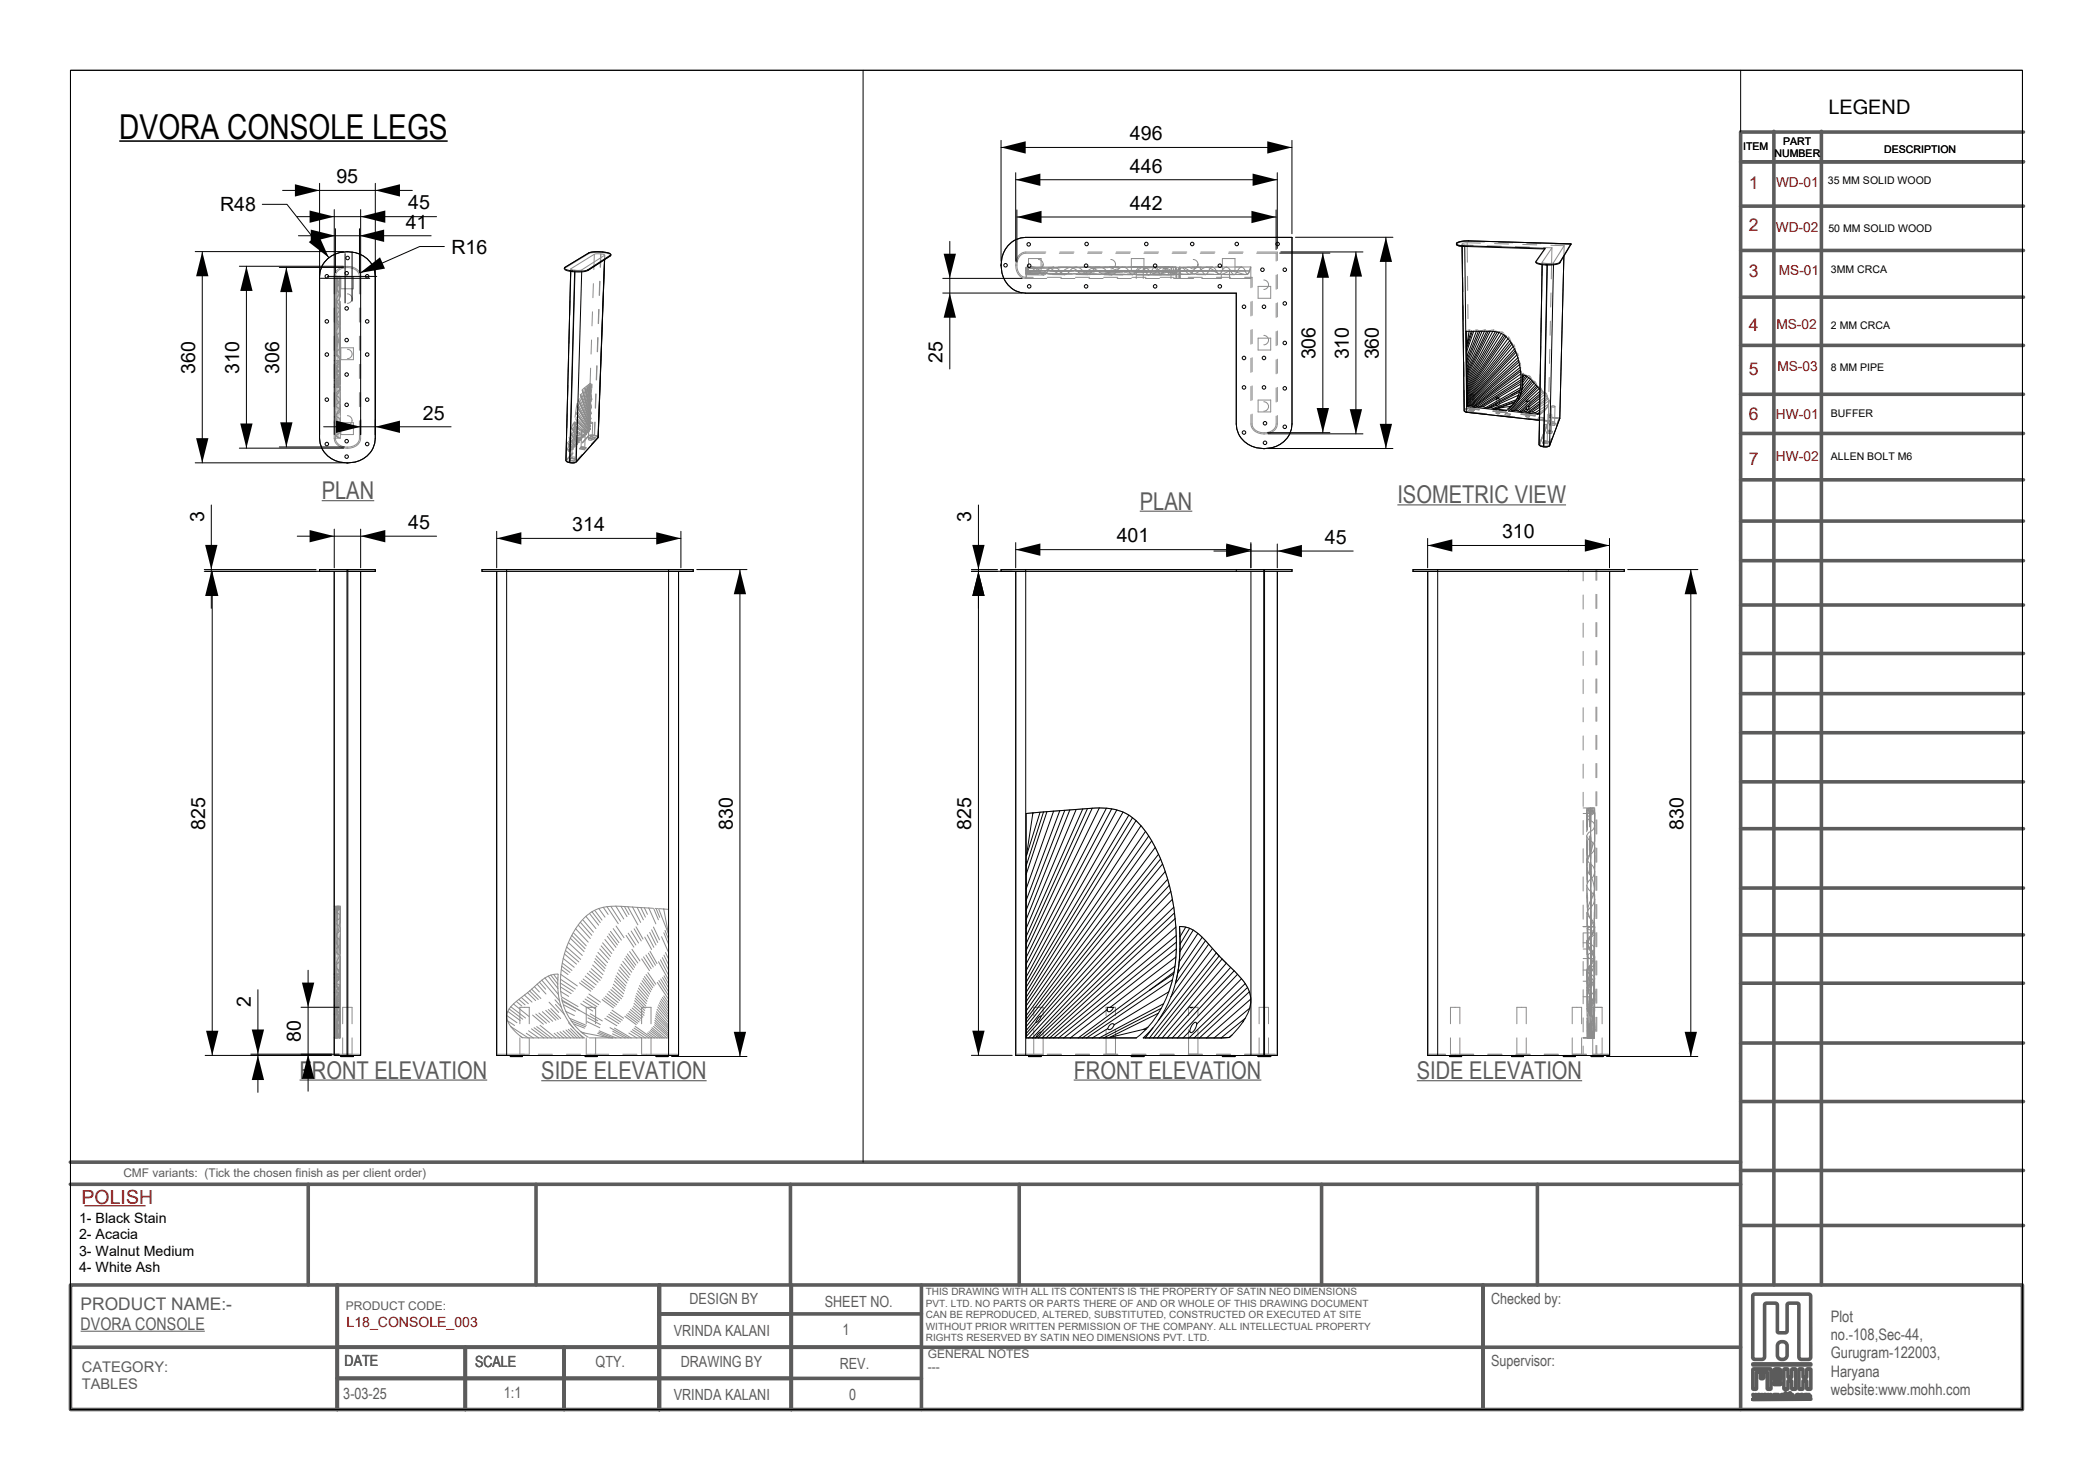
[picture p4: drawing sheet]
<svg xmlns="http://www.w3.org/2000/svg" width="297mm" height="210mm" viewBox="0 0 297 210" stroke-linecap="round" stroke-linejoin="round" font-family="sans-serif">
<defs><g id="words">
<text font-size="4.9" x="16.9" y="19.7">DVORA CONSOLE LEGS</text>
<g font-size="3.5" fill="#5b5b5b">
<text x="45.7" y="70.8">PLAN</text>
<text x="198.3" y="71.4">ISOMETRIC VIEW</text>
<text x="161.7" y="72.3">PLAN</text>
<text x="42.5" y="153">FRONT ELEVATION</text>
<text x="76.8" y="153.1">SIDE ELEVATION</text>
<text x="152.4" y="153">FRONT ELEVATION</text>
<text x="201.1" y="153.1">SIDE ELEVATION</text>
</g>
<g font-size="2.8">
<text x="259.5" y="16.1">LEGEND</text>
<text x="160.3" y="19.9">496</text>
<text x="31.2" y="30">R48</text>
<text x="47.7" y="26">95</text>
<text x="57.9" y="29.7">45</text>
<text x="160.3" y="29.8">442</text>
<text x="160.3" y="24.5">446</text>
<text x="57.6" y="32.4">41</text>
<text x="64.1" y="36">R16</text>
<text x="27.7" y="53" transform="rotate(-90 27.7 53)">360</text>
<text x="33.9" y="53" transform="rotate(-90 33.9 53)">310</text>
<text x="39.6" y="53" transform="rotate(-90 39.6 53)">306</text>
<text x="133.8" y="51.5" transform="rotate(-90 133.8 51.5)">25</text>
<text x="186.7" y="51" transform="rotate(-90 186.7 51)">306</text>
<text x="191.4" y="51" transform="rotate(-90 191.4 51)">310</text>
<text x="195.6" y="51" transform="rotate(-90 195.6 51)">360</text>
<text x="60" y="59.5">25</text>
<text x="29" y="74.1" transform="rotate(-90 29 74.1)">3</text>
<text x="57.9" y="75">45</text>
<text x="81.2" y="75.4">314</text>
<text x="137.8" y="74.1" transform="rotate(-90 137.8 74.1)">3</text>
<text x="158.5" y="77">401</text>
<text x="188" y="77.2">45</text>
<text x="213.1" y="76.4">310</text>
<text x="29.1" y="117.7" transform="rotate(-90 29.1 117.7)">825</text>
<text x="104" y="117.7" transform="rotate(-90 104 117.7)">830</text>
<text x="137.8" y="117.7" transform="rotate(-90 137.8 117.7)">825</text>
<text x="238.9" y="117.7" transform="rotate(-90 238.9 117.7)">830</text>
<text x="35.6" y="142.8" transform="rotate(-90 35.6 142.8)">2</text>
<text x="42.7" y="147.8" transform="rotate(-90 42.7 147.8)">80</text>
</g>
<text font-size="2.8" fill="#c80000" x="11.6" y="170.9">POLISH</text>
<g font-size="2.5" fill="#c80000">
<text x="248.2" y="26.8">1</text>
<text x="248.2" y="32.8">2</text>
<text x="248.2" y="39.4">3</text>
<text x="248.2" y="47">4</text>
<text x="248.2" y="53.2">5</text>
<text x="248.2" y="59.6">6</text>
<text x="248.2" y="66">7</text>
</g>
<g font-size="2.5" fill="#5b5b5b">
<text x="11.4" y="185.9">PRODUCT NAME:-</text>
<text x="11.4" y="188.7">DVORA CONSOLE</text>
</g>
<g font-size="2.2" fill="#5b5b5b">
<text x="97.8" y="185.1">DESIGN BY</text>
<text x="117" y="185.4">SHEET NO.</text>
<text x="211.6" y="185.1">Checked by:</text>
<text x="95.6" y="189.6">VRINDA KALANI</text>
<text x="119.6" y="189.5">1</text>
<text x="259.8" y="187.6">Plot</text>
<text x="259.8" y="190.1">no.-108,Sec-44,</text>
<text x="48.9" y="193.8">DATE</text>
<text x="67.4" y="193.9">SCALE</text>
<text x="84.5" y="193.9">QTY.</text>
<text x="96.6" y="193.9">DRAWING BY</text>
<text x="119.2" y="194.3">REV.</text>
<text x="211.6" y="193.8">Supervisor:</text>
<text x="259.8" y="192.7">Gurugram-122003,</text>
<text x="259.8" y="195.3">Haryana</text>
<text x="259.8" y="197.9">website:www.mohh.com</text>
<text x="48.7" y="198.4">3-03-25</text>
<text x="71.5" y="198.3">1:1</text>
<text x="95.6" y="198.6">VRINDA KALANI</text>
<text x="120.5" y="198.7">0</text>
</g>
<g font-size="2.1" fill="#5b5b5b">
<text x="11.6" y="194.7">CATEGORY:</text>
<text x="11.6" y="197">TABLES</text>
</g>
<g font-size="2">
<text x="11.2" y="173.5">1- Black Stain</text>
<text x="11.2" y="175.8">2- Acacia</text>
<text x="11.2" y="178.1">3- Walnut Medium</text>
<text x="11.2" y="180.4">4- White Ash</text>
</g>
<text font-size="2" fill="#c80000" x="49.2" y="188.2">L18_CONSOLE_003</text>
<g font-size="1.9" fill="#c80000">
<text x="252" y="26.6">WD-01</text>
<text x="252" y="32.9">WD-02</text>
<text x="252.4" y="39">MS-01</text>
<text x="252.1" y="46.6">MS-02</text>
<text x="252.2" y="52.6">MS-03</text>
<text x="252" y="59.4">HW-01</text>
<text x="252" y="65.5">HW-02</text>
</g>
<g font-size="1.7" fill="#5b5b5b">
<text x="17.5" y="167">CMF variants: (Tick the chosen finish as per client order)</text>
<text x="49.1" y="185.8">PRODUCT CODE:</text>
<text x="131.7" y="192.6">GENERAL NOTES</text>
<text x="131.7" y="194.5">---</text>
</g>
<g font-size="1.5">
<text x="247.4" y="21.3">ITEM</text>
<text x="251.8" y="22.3">NUMBER</text>
<text x="253.1" y="20.6">PART</text>
<text x="267.4" y="21.7">DESCRIPTION</text>
<text x="259.4" y="26.2">35 MM SOLID WOOD</text>
<text x="259.5" y="32.9">50 MM SOLID WOOD</text>
<text x="259.8" y="38.8">3MM CRCA</text>
<text x="259.8" y="46.7">2 MM CRCA</text>
<text x="259.8" y="52.7">8 MM PIPE</text>
<text x="259.8" y="59.1">BUFFER</text>
<text x="259.8" y="65.3">ALLEN BOLT M6</text>
</g>
<g font-size="1.4" fill="#5b5b5b">
<text x="131.4" y="183.8">THIS DRAWING WITH ALL ITS CONTENTS IS THE PROPERTY OF SATIN NEO DIMENSIONS</text>
<text x="131.4" y="185.4">PVT. LTD. NO PARTS OR PARTS THERE OF AND OR WHOLE OF THIS DRAWING DOCUMENT</text>
<text x="131.4" y="187">CAN BE REPRODUCED, ALTERED, SUBSTITUTED, CONSTRUCTED OR EXECUTED AT SITE</text>
<text x="131.4" y="188.7">WITHOUT PRIOR WRITTEN PERMISSION OF THE COMPANY. ALL INTELLECTUAL PROPERTY</text>
<text x="131.4" y="190.3">RIGHTS RESERVED BY SATIN NEO DIMENSIONS PVT. LTD.</text>
</g>
</g></defs>
<!-- layer: Make2D -->
<g fill="none" stroke="#8c8c8c" stroke-width=".14">
<path d="M47.4 39.2a1.66 1.66 0 0 1 2-1.4 1.6 1.6 0 0 1 1.8 1.4v2.5M47.4 39.2v2.5M47.4 39.2h.9v2.8M47.6 39.2a1.61 1.61 0 0 1 2.1-1.2 1.36 1.36 0 0 1 1.3 1.2v2.5M47.6 39.2v2.5M47.6 39.2v1.9M47.7 39.2v2.4M47.8 39.2h-.1l-.1 5.4M47.8 39.2v2.1h-.1M47.8 39.2l-.1 .3 .4 .6M47.9 39.2v1.4l-.3 .3M47.9 39.2l.1 22.8"/>
<path d="M48 39.3l.2 .2 .1 .4M48.2 39.2v2.9M48.2 39.2l.1 2.7M48.3 39.9l-.1 .4-.3 .3M48.4 39.3h1.8v1.7h-1.8zM80.2 38l-.1 .1M80.2 37.9v.1M81 38.2v.3M81 38.2l.5 .1v.3M82.4 38.3h-.8v.3M83.5 36l-3.3 2M83.5 35.9v.1"/>
<path d="M84.3 38.2v-2.1l-3.3 2v2.6M84.5 36h.7v1.9M85.1 39.9l-.1 2M85.1 39.9v2M85.5 35.7v.1h-1.2l-.8 .2M85.6 35.8v.1l1 .2M85.8 36.1l-.5-.1-.1 1.9M85.8 36.2l-3.2 2.1-.1 .3M85.8 36.2v.6M145.6 37.9v.7h3M145.6 37.9v1.6M145.6 39h2.5"/>
<path d="M145.6 38.8l1.4 .1M145.6 38.8h2.6M145.6 38.8h6M145.6 38.6l.4 .2M145.6 38.8v.1M145.6 38.8v.1h1.8M145.7 38.6a.95 .95 0 0 1 .9-.7 .98 .98 0 0 0-1 .9M145.7 38.6l-.1 .2M145.7 38.6h1.9M146 36.7h1.7v1.7h-1.7zM146 38.8h3M146.6 37.9a1.04 1.04 0 0 1 1 .7"/>
<path d="M146.9 38.1l.6 .4a.45 .45 0 0 0 .8 0l.1-.1M146.9 38.1l-.9 .7M147 38.1h-.1M147.4 36.8a.68 .68 0 0 1 .6 .7M147.5 38h-1.9M147.6 38.6l.2 .3 .3 .1M147.8 38l-2.2 .1 1.4-.1M148 37.5a.68 .68 0 0 1-.6 .7M148 37.5l-.2 .5h1.7M148.2 37.9l-2.6 .1M148.3 35.9h-2.7a1.61 1.61 0 0 0-1.3 2.2 1.36 1.36 0 0 0 1.3 1.2h1M148.4 35.8h-2.8a1.66 1.66 0 0 0-1.5 1.9 1.6 1.6 0 0 0 1.5 1.8h2.9"/>
<path d="M148.4 38.4a.58 .58 0 0 1 .6-.4 .58 .58 0 0 1 .5 .4 .82 .82 0 0 0 1.5 0l.1-.2a1.12 1.12 0 0 1 1.7 .2l.2 .2M148.4 38.4h6.8M148.6 38.6l-.2 .3-.3 .1M148.6 39.3h2M148.7 38.9h2.3M149 38.4h2.8M149.3 38.9h2.9M149.4 39h1.7M149.5 37.9a1.89 1.89 0 0 1 1.2 .9l.4 .2M149.5 37.9a1.16 1.16 0 0 0-.9 .7M149.5 37.9h-3.9M150.2 38.8l2.8 .1"/>
<path d="M150.3 35.9h2M150.4 35.8h2M150.4 38h-2.7M150.5 39.5h2M151.5 37.9l-2.7 .1M151.8 37.9h-2M151.8 38.4l-.3 .4-.4 .2M152.3 38.8l3.3 .1M152.4 38.4h-6.8h1.4M152.6 39.3h2M152.6 38.4l1.1 .1M152.7 38.9l2 .1"/>
<path d="M152.7 37.9l.5 .2 .5 .4M152.7 37.9l-.5 .2-.4 .3M152.7 37.9h-2.5M153 38.6a.69 .69 0 0 0 1.2 0M153 38.6h1.9M153.1 38.4l3.9 .1M153.3 38.9h2.9M153.4 37.9h-1.4M153.6 37.9l-3.8 .1M154.2 38.9h2.8M154.2 38.6h1.1M154.3 35.9h2"/>
<path d="M154.4 35.8h2M154.4 37.9l-2.4 .1M154.5 39.5h2M154.8 37.9h-2M155 38l-.5 .3-.3 .3M155 38l.6 .3 .4 .3M155.3 38.4h11.6M155.5 37.9h-2M156 38.6l.6 .3M156 38.6h3.3M156 37.9a1.8 1.8 0 0 0-1.3 .9l-.2 .1a.72 .72 0 0 1-.8-.4M156 37.9l.6 .1 .4 .5"/>
<path d="M156 37.9h-2.2M156.3 38.9h2M156.6 39.3h2M156.6 38.9l10.3 .1v.5M156.7 39h1.1M156.8 38.9h1.2M156.8 38.9h-.2M156.9 37.9h-1.5M157 38.5l.3 .3 .5 .2M157.1 38.5h6.3M157.2 38h-2.2M157.2 38l.3-.1 .5 .1"/>
<path d="M157.3 39h2M157.4 38.6l-.6 .3M157.4 38.6h2.5M157.6 36.8a.67 .67 0 0 1 .7 .7 .67 .67 0 0 1-.7 .7M158.2 39h2.5M158.3 35.9h2M158.4 35.8h2M158.4 37.9h-4.6M158.5 39.5h2M158.8 38.1l-1.4 .5M159 38.9l2 .1M159.4 37.9a1.32 1.32 0 0 1 1 .9l.3 .2"/>
<path d="M159.4 37.9a1.44 1.44 0 0 0-1.1 .8l-.5 .3M159.4 37.9h-2.6M159.6 37.9h7.3v.5M159.6 38.6h3.7M159.8 37.9h-2M160 38.9h1.2M160.3 38.9h2M160.5 36.7h1.8v1.7h-1.8zM160.6 39.3h2M161 37.9h-2.9M161.2 38.9v.6M161.3 39h1.7"/>
<path d="M161.3 39h5.3M161.9 38.6h2.5M161.9 37.9a1.37 1.37 0 0 0-.9 .9l-.3 .2M161.9 37.9a1.27 1.27 0 0 1 .9 .9l.2 .2M162.2 38.1v1.4M162.3 37.8l-1.5 .1h1.1M162.3 37.8a2.65 2.65 0 0 1 1.8 .4l.3 .4M162.3 35.9h2M162.4 35.8h2M162.5 38l.6 .4M162.5 38l-.3 .1M162.5 39.5h2"/>
<path d="M162.6 37.8a1.4 1.4 0 0 0-1.3 .9l-.1 .2M163 39h2.9M163.1 38.4l.6 .4M163.1 38.4h14.2M163.4 38.5a.46 .46 0 0 1 .3-.5 .46 .46 0 0 1 .6 .1l.3 .8M163.4 38.5l-.1 .3-.3 .2M163.6 38.6h3.1M163.6 38l-1.4 .1M163.6 38h-1.1M163.7 38.8l1.6 .1M164.4 37.9l-.8 .1M164.4 37.9l1.2 .2 .6 .3"/>
<path d="M164.6 39.3h2M164.9 37.9l-1.2 .9M164.9 37.9l1.5 1M165.4 37.9a1.12 1.12 0 0 0-.5 .9l-.1 .1M165.5 37.9l.4 1M165.9 37.9a1.16 1.16 0 0 1 .6 1M165.9 37.9a1.34 1.34 0 0 0-.9 .9l-.2 .2-.4-.4M165.9 37.9h-5.9M166.2 38.4v1.1M166.2 38.4l.6 .5M166.3 35.9h2M166.4 38.9h2.4"/>
<path d="M166.4 37.9l-.4 1M166.4 35.8h2M166.4 37.9l.2 1M166.5 37.9h-1.6M166.5 39.5h2.9M166.8 38.9h1.1M166.8 38l-.1 .9v-.3M166.8 38l-.1 .6M166.9 38.9v.6M166.9 38.9h-.1M166.9 38v.9M166.9 38.4v.5"/>
<path d="M167.2 38.2l-.3 .7M167.2 38.2v1.3M167.2 37.9h-2.8M167.3 37.9l-.1 .3M167.3 38.9h2M167.4 38.1l.1 .8M167.4 38.1v-.2v1.6M167.4 38.1v1.4M167.4 38.4v.3M167.4 38.4h1.9M167.4 37.9a1.56 1.56 0 0 1 1.1 .8l.3 .2M167.4 38.7l.1 .2"/>
<path d="M167.4 38.7v.8M167.9 37.9l-1.5 1M167.9 37.9l1.6 1M168.6 39.3h2M168.8 37.9h-.9M168.9 38l.3 .1M169.3 38.4a.64 .64 0 0 1 .7-.5 .64 .64 0 0 1 .6 .5l.5 .6M169.3 38.4l-.5 .5M169.3 36.8a.68 .68 0 0 1 .7 .7M169.5 38.9l.5-.3a1.45 1.45 0 0 1 2.3-.2l.4 .3 .6 .2h3.7M169.5 38.9h2.7M169.7 38.9h3.3"/>
<path d="M169.9 39h1.2M170 37.5l-.2 .4M170 37.5a.68 .68 0 0 1-.7 .7M170.3 35.9h2M170.4 35.8h2M172.6 39.3h2M173 38.9l-.2-.2a1.32 1.32 0 0 0-.7-.8 1.8 1.8 0 0 0-.8 .9l-.2 .2M173 38.9l.2-.2a1.28 1.28 0 0 1 .8-.8l.4 .2 .4 .6 .3 .3M173.4 37.9h-6.1l.1 .5M173.5 36.7h1.8v1.7h-1.8zM173.7 39h1.4M174.3 35.9h2"/>
<path d="M174.4 35.8h2M174.5 38.3l1.8 .6a.74 .74 0 0 0 .9-.2l.1-.3M174.5 38.3l-.6 .4-.6 .2v.6h-2.8M174.5 38.3v1.2M174.5 39.5h3v1.3M176.6 39.3h1.1v1.4M177 38.9l-.4-.7a.52 .52 0 0 0-.6-.3 .52 .52 0 0 0-.4 .5l-.2 .4-.3 .2M177.5 37.9l-.5 1M177.5 37.9h-5M177.5 37.9l-.2 .5M177.5 37.9v1.6M178.3 35.9h2.8v1.1"/>
<path d="M178.4 35.8h2.9v1.2M179.3 39.7a.67 .67 0 0 1 .7 .7 .67 .67 0 0 1-.7 .7M181.1 39v2M181.3 39v2M206.7 34.5v.2M207.5 34.6v.3M207.5 34.7l.4 .1M207.5 34.6v2.8M207.9 34.8v.2M207.9 34.8h1.1M208.2 34.4l-.6 .2M208.2 34.4l1.9 .1"/>
<path d="M208.2 34.4v2.8M208.3 39.2v2M208.4 34.2v.1M208.4 34.3h-1l-.7 .3v-.1M208.4 34.3h2.3M211 34.9h2M212.1 34.6h2M212.7 34.4h2M215 35l2 .1M216.1 34.7h2M216.7 34.5l2 .1M218.9 37.3l.6 .1v.2"/>
<path d="M219 35.1l1.2 .1M219.3 35.2l-1.3 2v-.1M220.1 34.8l1.9 .1M220.2 35.2l-.1 4.4M220.2 35.2l-1.3 2-.1 1.9M220.3 37.3l-.7 .1v.2M220.7 34.6l2.2 .1M222 34.9l-1.5 2.4v.3M222 34.9l-.1 1.4M47.4 59.7v2.5a1.78 1.78 0 0 0 2.3 1.4 1.52 1.52 0 0 0 1.5-1.4v-2.5M47.4 59.1h.3l.3 .9M47.4 54.7h.7"/>
<path d="M47.4 54h.6M47.4 54.5h.3M47.4 43.7v2M47.4 47.7v2M47.4 51.7v2M47.4 55.7v2M47.4 50.5h.3M47.4 51.2h.7M47.4 54.9h.9M47.4 54.6h.2M47.4 60h.6M47.6 59.7v2.5a1.63 1.63 0 0 0 2.2 1.2 1.37 1.37 0 0 0 1.2-1.2v-2.5"/>
<path d="M47.6 43.7v2M47.6 47.7v6.6M47.6 55.7v2M47.6 47.9l.2 .4a.84 .84 0 0 1 .5 .8 .84 .84 0 0 1-.5 .8l-.1 .1M47.6 50.5v3.3M47.6 44.9l.6 1.1M47.6 44.9v3M47.6 57.5l.7 .7M47.6 46.5v3.6M47.7 43.3v2.3M47.7 51.8l.4 .3 .2 .3M47.7 53.9l.3 .1"/>
<path d="M47.7 47.2l.2 .5M47.7 47.2v3.3M47.7 50.5a.94 .94 0 0 1 .6 1M47.7 42.5v2M47.7 56.4l.6 1.2M47.7 56.4v5.4M47.7 50.2l.1 .1a.62 .62 0 0 1 .3 1l-.4 .3M47.7 53l.5 .2 .1 .2M47.7 54.5l.4 .2M47.7 54.4l.5 .1M47.7 52.2l.5 .9M47.7 52.2v4.1"/>
<path d="M47.7 43.1l-.1 14.4M47.7 40.8l.5 .8M47.7 40.8v1.8M47.7 54.2h.1M47.8 52.8l-.2 .2 .1 .1M47.8 44.5l-.2 .4M47.8 44.5v2M47.8 48.5v2M47.8 52.5v1.9l.4 .1M47.8 53.3l.4 .2 .1 .3M47.9 47.7a11 11 0 0 1 .3 4.7l-.3 .3v-1.5M47.9 47.7v1.5"/>
<path d="M47.9 41.4l.2 .2 .2 .4M48 54l-.3 .5M48 54h.1M48 54.9h-.3M48 54.9h-.2M48 60l-.2 1a.81 .81 0 0 0 0 1l.4 .2M48.1 54.7l.1 .1M48.1 51.2l.1 1M48.1 51.2l.1 .2M48.1 54.9h-.1M48.1 40.1l-.4 .7M48.1 40.1l.1 2"/>
<path d="M48.2 54.9h-.2M48.2 54.9h-.8M48.2 46l-.5 .9v.3M48.2 46v2.9M48.2 41.6l-.5 .9 .5 1.2M48.2 41.6v1.5M48.2 40.8l-.1-1.6 .1 2.1M48.2 54.5l-.5 .1 .4-.1M48.2 51.4l-.5 .8M48.2 51.4v.8M48.2 44.1v3M48.2 42.8v2.5"/>
<path d="M48.2 52.2v.5M48.2 53.1l-.1 .4a.76 .76 0 0 0 0 1.3 .89 .89 0 0 1-.3 1.2l-.1 .4M48.2 53.1l.1 4.1M48.2 52.7v.9l-.2 .4M48.2 52.7l.1 2.2M48.2 54.9h.1M48.2 43.7l-.4 .8M48.2 43.7l.1 2.4M48.2 58.4l-.1 .2a.34 .34 0 0 0-.4 .2 .34 .34 0 0 0 .3 .4l.3 .5M48.3 43.2v2.9M48.3 54.2l-.6 .1M48.3 57.6l-.6 1.5"/>
<path d="M48.3 57.6v1.3M48.3 47.3v6.5M48.3 52.5l-.6 .4M48.3 46.8v2M48.3 53.5l-.6 .3M48.3 54.8v2M48.3 56.9v2.8M48.3 59.2v2M48.3 42.8v1.5M48.3 43.9v2.8M48.3 54.9l-.2 .5a.47 .47 0 0 0-.4 .4 .47 .47 0 0 0 .3 .5l.3 .5M48.3 56.8l-.1 .2-.6 .5"/>
<path d="M48.3 47.2v7.3M48.3 59.7l-.1 .2-.6 .6 .7 .7M48.3 42l-.2 .5a.68 .68 0 0 0-.5 .7 .68 .68 0 0 0 .5 .6l.2 .5M48.3 44.3l-.2 .6a.67 .67 0 0 0-.4 .6 .67 .67 0 0 0 .4 .6l.2 .6M48.3 46.7a1.34 1.34 0 0 1-.6 .9l-.1 .3M48.3 53.8l-.1 .2-.2 .1M48.4 49.3h1.8v1.7h-1.8zM48.4 60h1.8v1.7h-1.8zM49.3 59a.67 .67 0 0 1 .7 .6 .67 .67 0 0 1-.7 .7M49.3 41.7a.67 .67 0 0 1 .7 .7 .67 .67 0 0 1-.7 .6M49.3 49.6a.67 .67 0 0 1 .7 .6 .67 .67 0 0 1-.7 .7M51 43.7v2"/>
<path d="M51 47.7v2M51 51.7v2M51 55.7v2M51.2 43.7v2M51.2 47.7v2M51.2 51.7v2M51.2 55.7v2M80.5 58.7v2M80.6 54.7v2M80.7 50.7v2M80.8 46.7v2M80.9 42.7v2"/>
<path d="M81.7 59.4l1.7 1.8M81.8 58.5l1.8 2.5h.1h-.2l-1.5 1.6M81.8 59.6l1.7 1.7M81.8 59.3l1.8 1.9M81.8 59.7l.1 .2M81.8 58.7l1.8 2.4M81.9 59.9l-.1 .2M81.9 59.9l1.6 1.5M81.9 58.8l1.7 2.3M81.9 57.2l-.3 2M81.9 57.6l1.7 3.1M81.9 59.1v.1"/>
<path d="M81.9 58.9l1.8 2.2-.1 .1M82 57.7l1.7 3M82 57.8l1.8 3.1-.1-.2M82.1 58.1l-.1 .1M82.1 57.4l1.6 3.2M82.1 58l1.7 2.9-.1 .1-1.8-2.7M82.1 56.7l1.6 3.5v-.1M82.1 56.9l1.6 3.5M82.2 57.3h.1M82.2 57l1.6 3.5-.1-.1M82.3 57.1l1.5 3.4-.1 .1M82.3 56.6l1.4 3.5"/>
<path d="M82.3 55.9l1.5 3.9M82.4 56l1.4 3.8M82.4 56.4v.1M82.5 56.2l.3 .9M82.5 56.3l1.3 3.7-.1 .1M82.5 55.8l1.3 3.7M82.6 55.4l1.2-1v1.4M82.6 55.4l1.3 4-.1 .1M82.6 55.4l1.1 3.6 .1-.1M82.7 55.5l1.1 3.9-1.1-3.7M82.8 55.3l1 3.6M83 55.1l.7 3.2"/>
<path d="M83 55.1l.8 3.4M83.1 55.2l.8 3.5-.1 .2M83.1 55.2l.8 3.5-.1-.2M83.2 55l.6 3.1M83.3 54.8l.5 2.8M83.3 54.8l.4 2.5 .1-.3M83.3 54.9l.5 2.7M83.4 55l.5 2.8-.1 .3M83.4 54.9l.5 2.9M83.5 54.8l.3 2.2M83.5 59l.3 1v-.2M83.6 60l-.1 2.4 .2 .1 .3-.1"/>
<path d="M83.6 58.7l-.1 3.2M83.6 59.9h.3l.2 .1-.3 .1zM83.6 54.6l.2 1.6M83.7 54.7l.3 2M83.7 54.7l.3 1.9M83.7 54.6l.2 1.1M83.7 58.3l.1 .2M83.8 56l-.2-1.4 .2 1.4M83.8 56h.1M83.8 59.5l-.1 .2M83.8 56l.2 .6M83.8 55.8v.2"/>
<path d="M83.8 52.2l-.1 4.5M83.8 58.1l-.1 .2M83.8 57.6l.1 .2M83.9 55.7l-.1 .1M83.9 48.2v2M84 56.6v.1M84 56.7l-.2 .3M84 54.5v.5M84 55l-.1 .7M84.1 44.2l-.1 2M84.1 60l-.1 2.4-.1-.1h-.4M84.2 40.2l-.1 2"/>
<path d="M84.4 59.9l-.1 1.9h-.7M84.4 59.9v1.9M84.5 55.9v2M84.6 55.9l-.1 2M84.7 51.9l-.1 2M84.7 51.9v2M84.8 47.9v2M84.9 47.9l-.1 2M85 43.9l-.1 2M177.5 58.8v1.4a1.66 1.66 0 0 0 1.9 1.4 1.6 1.6 0 0 0 1.9-1.4v-1.2M177.5 42.8v2M177.5 46.8v2"/>
<path d="M177.5 50.8v2M177.5 54.8v2M177.7 58.7v1.5a1.61 1.61 0 0 0 2.1 1.2 1.36 1.36 0 0 0 1.3-1.2v-1.2M177.7 42.7v2M177.7 46.7v2M177.7 50.7v2M177.7 54.7v2M178.5 40.6h1.8v1.7h-1.8zM178.5 48h1.8v1.7h-1.8zM178.5 56.8h1.8v1.6h-1.8zM179.3 47.6a.67 .67 0 0 1 .7 .7 .67 .67 0 0 1-.7 .6M179.3 57a.67 .67 0 0 1 .7 .7 .67 .67 0 0 1-.7 .6"/>
<path d="M181.1 43v2M181.1 47v2M181.1 51v2M181.1 55v2M181.3 43v2M181.3 47v2M181.3 51v2M181.3 55v2M207.6 41.4v-2v2M207.6 43.4v2M207.7 47.4v2M207.7 51.4v2"/>
<path d="M207.8 55.4v2.8M207.8 55.4v2.8l.2-.2h.4M207.9 58.3l.2 .1 2.9 .3M207.9 58.4l.2 .1 2.9 .3M207.9 58.1l.4-.1-.4 .2zM208.1 47h-.1M208.3 43.2v2M208.3 57.9l-.4 .2M208.3 47.2l.1 2M208.4 51.2v2M208.4 55.2l.1 2.8 1.4 .1M208.4 57.9l1.5 .2"/>
<path d="M208.4 58l1.5 .1M208.5 46.8h-.2M208.5 46.9v.1M208.5 58.1l.6 .1-.1 .2-.6-.1zM208.5 58.2h.6l-.1 .3-.6-.1zM208.5 46.8h.1M208.7 56h.3l.2 .1h-.3zM208.7 56h.3l.2 .1v2.1M208.7 58.2l.3-.1 .2 .1-.2-.1zM208.8 46.9v.1M209.2 56.1h-.3h-.2v2.1l.2 .1 .3-.1M209.2 46.9l-.1 .1"/>
<path d="M209.5 46.8h-.2M209.7 46.8h-.1l-.1 .2M209.8 46.9v.1M210 46.9h.1M210.1 46.9h.3l-.1 .1M210.1 46.9l-.1 .1M210.7 46.8l-.3 .1M210.7 46.8l-.1 .2M210.7 46.8h.1M211 46.9v.1M211.2 46.9v.1M211.3 46.9h.2v.1"/>
<path d="M211.9 58.4l2 .2M211.9 58.3l2 .2M211.9 58.3l2 .3M211.9 46.8h-.3M211.9 46.8l-.1 .2M211.9 46.8h.1M212.3 46.9l-.1 .2M212.3 56.4l.3-.1 .2 .1M212.3 56.4v2.2M212.3 58.6l.2 .1 .3-.1M212.3 58.6l.3-.1 .2 .1M212.4 47h.1"/>
<path d="M212.5 47v.1M212.8 56.5h-.1M212.8 56.4v2.2M212.8 47.1h-.2M212.8 47.1l-.1 .1M212.9 47l-.1 .1M213 59l2 .2M213 58.9l2 .3M213.1 47.1h.1l-.1 .2M213.3 47.2h.1M213.4 47.4v.1M213.5 47.5h.1"/>
<path d="M213.6 47.6h.1M213.7 47.6h.1M213.7 58.7l.6 .1-.1 .2h-.7l.2-.3h.6l-.1 .3-.7-.1M213.8 47.7l-.1 .1M214 47.8l.1 .1-.1 .1M214.2 58.1l-.1 .2M214.2 48h.1M214.2 48.3l.1-.1 .1 .3M214.4 48.5v.1M214.5 48.6l.1 .1M214.6 48.7v.1M214.7 57.7l-.5 .4"/>
<path d="M214.8 48.9l.1 .1-.2 .1M214.9 49.5l.1-.1v.2M214.9 49.1l.1 .1M215 57.4l-.3 .3M215.1 49.7l-.1 .1M215.2 49.9l-.1 .1M215.2 57.1l-.2 .3M215.4 50.1v.1l-.1 .2M215.4 56.4h-.1M215.4 50.8l.1-.1v.3M215.4 50.3l.1 .2M215.5 56.6l-.5 .8"/>
<path d="M215.6 51.1v.1M215.6 55.8l-.1 .2M215.6 51.3v.1M215.7 52.1h.1v.2M215.7 51.5l.1 .1-.2 .1M215.8 55.2l-.1 .2M215.8 51.7v.2M215.8 53.5h.1v.3M215.8 58.8l2 .2M215.9 58.7l1.9 .3M215.9 52.6l-.1 .1M215.9 53.9v.1"/>
<path d="M215.9 52.7v.3M215.9 58.8l2 .2M215.9 54.1l-.1 .1M215.9 54.4l-.1 .4M215.9 54.4l-.1 .1M215.9 54.3v.1M215.9 53v.4M215.9 53l-.1 .1M216.1 53l-.1 .2M216.1 53v.2M216.1 53h.1M216.4 53.1l-.1 .1"/>
<path d="M216.5 53.2v.1M216.6 59.1l.2 .1 .2-.1M216.6 59.1l.2-.1 .3 .1M216.6 59h.2l.3 .1M216.6 56.9h.1M216.8 53.3l-.1 .1M216.9 53.3l.2 .1M217 59.4l2.8 .3-1.3 3.4M217 59.4l2.8 .3M217.1 56.9l-.3 .1M217.1 56.9l-.2-.1h-.3v2.3M217.1 56.9v2.2"/>
<path d="M217.1 56.9l-.4-.1h-.1v.1M217.1 53.4l.2 .3-.1 .1M217.1 53.4l-.2 .2M217.3 53.8l.1 .1M217.4 53.9v.1M217.4 53.9l.1 .1M217.6 54l-.1 .2M217.7 54.1l.2 .1-.2 .2M217.9 54.3l.1 .2-.1 .1M218.1 54.6v.2M218.3 54.8l-.1 .1M218.4 59.2l.6 .1-.1 .3-.6-.1z"/>
<path d="M218.4 59.2h.6l-.1 .3-.6-.1zM218.4 55.1l.2-.1 .2 .3-.3 .2M218.5 58.8h.1M218.5 57.1v2M218.5 55.3a3.1 3.1 0 0 1 1.3 1.8l-.1 .5M218.6 53.1l-.1 2M218.6 49.1v2M218.7 45.1v2M218.8 41.1v2M218.8 58.5l-.3 .1M218.8 58.5l-.2 .3M218.8 55.4l.1 .1"/>
<path d="M218.9 55.5l.1 .1M218.9 55.5l-.4 .4M219.1 55.6l-.6 .6M219.2 55.7l.2 .1M219.4 55.8l.1 .3-1 .8M219.4 55.8l-.9 .7M219.5 57.9l-.7 .6M219.5 57.9l-1 .6M219.6 56.2v.2l-1.1 .8M219.7 57.6l-.5 .7-.6 .5M219.7 58.8l-.1 2.3M219.7 58.8l.3-.1 .2 .2a.37 .37 0 0 1-.5-.1z"/>
<path d="M219.7 57.5l-.2 .4M219.7 57.4v.2M219.8 57.3l-1.3 .9M219.8 57.3l-.1 .1M219.8 56.6l-1.3 .9M219.8 57.6l-.1 2.2-1.3 3.3v-2M219.8 59.2l1.5 .2-.4 1M219.8 59.2l1.5 .1-.4 1M219.8 53.6v2M219.9 56.7v.1M219.9 56.8l-.1 .5M219.9 56.8l-1.4 1"/>
<path d="M219.9 59.2l1.4 .2M219.9 49.6v2M220 45.6v2M220.1 41.6v2M220.1 57.7v2.2l.2 .1 .3-.1M220.2 57.6h.2l.3 .1-.3 .1zM220.2 58.9l-.1 2.3M220.7 57.7l-.1 2.2-.2-.1-.3 .1M47.7 61.8l.3 .2M48 62l.1 .1M48.3 60.9v1.3h-.9M48.3 61.2l-.1 .2-.5 .4"/>
<path d="M80.3 65.3h.1M80.4 62.7l-.1 2.6M80.4 65.4l.4 .2M80.4 65.4l.5 .1M80.4 62.9v.6l.3 .5M80.5 62.8l.8 .7M80.6 63.5l.5 .3M80.7 62.6l.8 .8M80.7 63.3v.1M80.7 62.1l.9 1M80.7 62.6l.2-.1 .8 .8M80.8 62.2l.9 1.1"/>
<path d="M80.8 63.9h.1M80.8 63.9l-.1 .1M80.9 63.9l-.4-.2 .4 .3h-.2M81 61.4l.9 1.5 .1-.1M81 65.1l.7 .1-.2 .2-.7-.1zM81 65l.7 .1-.2 .3-.7-.1zM81 61.5l.9 1.5M81.1 63.8l-.2 .1M81.1 61.3l.9 1.5M81.2 60.7l.5 1M81.2 62.5l-.1 2.4 .2 .2 .4-.1M81.2 60.8l.6 1.1h-.2"/>
<path d="M81.3 60.9l.7 1.6M81.3 63.5v.1M81.3 64.3l-.9 1M81.3 64.2l-1 1.1M81.3 63.6l-.7-.6 .1 .2 .6 .5M81.3 63.6v.1M81.3 61.1l.7 1.4M81.3 63.7l-.2 .1M81.4 60.6l.3 .7M81.4 60.1l.2 .4M81.4 60.2l.3 .5M81.5 63.4l-.2 .1"/>
<path d="M81.5 60.9v.3M81.5 61.2v.3M81.5 61.5l.1 .4M81.5 61.5h.1M81.5 61.2a2.12 2.12 0 0 0 .4 1.3l.1 .1M81.5 60.3l.2 .5M81.6 61.9l.3 .8M81.6 63.1v.1M81.6 61.2l.3 .2M81.6 60.3l1.6 1.2M81.6 60.6h-.1v.3M81.6 65.6h-.7"/>
<path d="M81.6 65.5h-.7M81.7 63.3l-.2 .1M81.7 60v.2l.1-.1M81.7 61l1.3 .7M81.7 61.4l1.2 .5M81.7 60.1l1.6 1.3M81.7 62.5l-.3 .1-.2-.2h.4l.2 .1-.1 2.5-.2-.2-.3 .1M81.8 62.1h.8M81.8 60.1v-.2h-.3l-.5 1M81.8 60.1h-.3v.3h.1l.2 .6v-.1h-.3M81.8 61.1l-.1 .1h-.2M81.8 63.1l-.9-1.2 .2-.1 .9 1.2-.4 .1"/>
<path d="M81.8 62h.1M81.8 62l.9 .1M81.8 60.9l-.1 .1M81.9 62.2h.7l-.1 .1M81.9 61.7v.1M81.9 61.8h.1M81.9 61.8l1 .2M81.9 61.4l.9 .4M82 62.2l.2 .3M82 62.5l.2 .3h-.2M82.2 62.7h-.3l-1.1 1.2M82.5 63.4l.7 .2-.3 .2-.6-.1z"/>
<path d="M82.5 63.4l.7 .1-.3 .3-.6-.2zM82.5 62.3l-.3 .2M82.5 62.3l-.3 .3M82.5 61.1v2.4l.1 .1h.4M82.6 62.1l-.5 .5h-.1M82.6 64.6l-.9 .9M82.6 64.5l-.9 1M82.7 62.1h-.1M82.8 61.8l.1 .1M82.9 61.9v.1M82.9 62l-.2 .1M83 61.1l-.3 .1-.2-.2h.4l.2 .1-.1 2.4-.2-.1-.3 .1"/>
<path d="M83.2 61.5h.1M83.2 61.5l-1.5-.9 .2 .2 1.3 .9M83.2 61.5v.2M83.2 61.7l-.4 .1M83.3 61.4l-.1 .1M83.4 61.2v.1M83.5 61.3v.1M83.5 61.4h-.2M83.6 61.2h-.2M83.6 61.9l-.9 .9M83.6 61.8l-1 1M83.6 60.7h.1"/>
<path d="M83.7 60.3v.1M83.7 60.6l-.1 .1M83.8 62l.7 .1-.2 .2-.7-.1zM83.8 61.9l.7 .1-.2 .3-.7-.1zM84.3 61.8h-.7M84.3 61.7l-.7 .1M84.4 61.8l.4 .2M84.4 61.7l.4 .2M84.8 62.1l-.9 1M84.8 62l-.9 1M218.5 63.2l.5 .2M218.5 63.1l.5 .2"/>
<path d="M219 62.7a.38 .38 0 0 0 .6 0M219 62.6l.7 .1-.1 .3-.7-.1 .1-.4 .7 .1-.1 .3-.7-.1M219 62.6a.38 .38 0 0 1 .6 .1M219.1 60.3l-.1 2.4M219.1 60.3l.3-.1 .2 .2a.37 .37 0 0 1-.5-.1zM219.6 61.2h.7l-.1 .3-.7-.1 .1-.3 .7 .1-.1 .3-.7-.1M219.6 60.3v2.4M219.6 61.1l.2 .1h.3M219.6 61.1l.3-.1 .2 .2M219.8 63.3l-.7 .1M219.8 63.2l-.7 .1M220 60l.7 .1-.1 .3-.7-.1 .1-.3 .7 .1-.1 .2-.7-.1"/>
<path d="M220.2 62.2l-.4 1M222.6 80.8v.3M224.7 81.1v1.3M224.7 84.4v2M224.7 88.4v2M224.7 92.4v2M224.7 96.4v2M226.5 80.8v1.5M226.5 84.3v2M226.5 88.3v2M226.5 92.3v2M226.5 96.3v2"/>
<path d="M226.6 80.8v1.5M226.6 84.3v2M226.6 88.3v2M226.6 92.3v2M226.6 96.3v2M146.6 115.3l-.8 .1M147.5 115.2l-.9 .1M148.6 115.2h-1M148.6 115.2l7-.6 1.6 .1 1.3 .2a8.8 8.8 0 0 1 5.2 4.8l.9 2 .8 1.9 .6 2.1 .4 2.2 .3 2.3 .2 2.5v2.3l-.2 2.1M224.7 114.6h1.6v11.3M224.7 100.4v2M224.7 104.4v2"/>
<path d="M224.7 108.4v2M224.7 112.4v2M224.7 116.4v2M224.7 115.4h.6M225.2 115.2v2.8M225.2 118.6a1.75 1.75 0 0 0 .8 1 1.07 1.07 0 0 1-.3 1.6M225.2 118.6v4.2M225.2 114.8v2.6M225.2 115.2h.4M225.2 119v2.4M225.2 119.3v2M225.2 114.8l.2 .1a.93 .93 0 0 1 .9 .3"/>
<path d="M225.3 115.4v2.4M225.3 119.8v2.4M225.5 115.2v1.4M225.5 115.2h-.1M225.5 118.6l.1 2.8M225.6 115.2l.6 .1M225.6 115.2v2.1M225.7 114.7h-.5M225.7 114.7l.4-.1zM225.7 114.7h-.4M225.7 114.7v6M225.7 114.8l-.5-.1v2.6"/>
<path d="M225.7 114.8h.4M225.7 114.8v2.9M225.7 117.8l.1 26.4M226.1 119.5l-.2 1-.3 .9M226.1 114.9l-.9 .1 1 .1M226.2 115.1l-.7 .1M226.2 115.4h-.9M226.3 115.3l-.4 .3a.75 .75 0 0 0-.7 .5l.3 .2a.94 .94 0 0 1 .8 .8M226.3 119.8v2M226.3 118.3v5.1M226.3 117.2a1.58 1.58 0 0 1-.9 1l-.2 .4M226.3 117.1v2.3"/>
<path d="M226.3 115.3v2.2M226.5 100.3v2M226.5 104.3v2M226.5 108.3v2M226.5 112.3v2M226.5 116.3v2M226.6 100.3v2M226.6 104.3v2M226.6 108.3v2M226.6 112.3v2M226.6 116.3v2M47.4 138.7h.8"/>
<path d="M47.4 139.5h.3M47.4 138.2h.9M47.4 128.6h.9v6.7M47.4 129h.3M47.6 133.3l.2 .7M47.6 130.8v2.5M47.6 128.6v1.5M47.6 131.7v4.3M47.6 134.9l.1 11.4M47.6 138l.1 6.2M47.6 128.6v2.8M47.7 138.3v1.3"/>
<path d="M47.7 139.6l.1 .4M47.7 133.1v2M47.7 128.7l.4 .1M47.7 131v.1a.7 .7 0 0 1 .6 .6 .7 .7 0 0 1-.5 .7l-.1 .2M47.7 129v3.9M47.7 132.9l-.1 .4M47.7 128.8h.6M47.7 137.1v2.5M47.7 129.4l.1 .1a.5 .5 0 0 1 .4 .3 .5 .5 0 0 1-.1 .6l-.4 .3M47.7 139.5v.1M47.7 132.8a1.04 1.04 0 0 1 .6 1.1l-.3 .5a.59 .59 0 0 0-.4 .6 .59 .59 0 0 0 .5 .5 .9 .9 0 0 1-.3 1.3 .6 .6 0 0 0 .3 .9l.2 .5M47.7 128.6h.3"/>
<path d="M47.7 139.6l.5 1.1M47.7 138.4l.5 .2 .1 .2M47.7 128.9h.1v1.5M47.8 128.9h.1v3.5M47.8 129h-.1M47.8 134l.3 .4 .2 .7M47.8 132.4v1.6M47.9 132.4l-.2 .5M47.9 128.9h.2M48 128.6h-.3M48 128.6v18.7M48.1 138.2l-.4 .1"/>
<path d="M48.1 128.6h-.1M48.2 138.7l-.5 .8M48.2 128.7l-.5 .1M48.2 128.6h-.5M48.2 129h-.2M48.2 139.6v1.1M48.2 138.4l-.5 1.2M48.2 128.8l-.3 .1M48.2 136.5v1.9M48.2 139.8v3.5M48.3 135.1l-.2 .7a1.44 1.44 0 0 0 0 2l.1 .6M48.3 135.6l-.1 4.6"/>
<path d="M48.3 129l-.6 .3M48.3 133v2.1M48.3 138.3l-.1 .4M48.3 137.3v2M48.3 134.2v4.4M48.3 131.6v3.2M48.3 138.8l-.7 .5 .7 .7M48.3 138.8v2.3M48.3 128.7v2.3M48.3 138.2l-.2 .6a.74 .74 0 0 0-.5 .7 .74 .74 0 0 0 .5 .6 .82 .82 0 0 1-.3 1.3M48.3 138.2v5.6M48.3 129.1l-.1 2.1-.3 1.2"/>
<path d="M75.8 140l-.4 .3M75.8 140l.7 .7M76.2 139.6l-.4 .4M76.2 139.6l1.3 1.4M76.5 139.3l-.3 .3M76.5 139.3l.9 1M76.9 139.1l-.4 .2M76.9 139.1l2.5 2.9M77.3 138.8l-.4 .3M77.3 138.8l1.9 2.3M77.8 138.5l-.5 .3M77.8 138.5l1.4 1.7"/>
<path d="M78.2 138.3l-.4 .2M78.2 138.3l1 1.3M78.6 138.2h.6v.8M78.6 138.2l-.4 .1M78.6 138.2l.6 .8M79.2 139.6v.6M79.2 139v.6M79.5 139.5v.5M79.5 139.5v-.6l2.1 1.4M79.5 139.5l1.8 1.1M79.6 138.2l-.1 .7M79.6 138.2l2.3 1.7"/>
<path d="M79.6 137.6v.6M79.7 137.1v.5l.9 .7M79.7 137.1l.1-.5 1.4 1.1M79.7 137.1l1.2 .9M79.9 136l-.1 .6M79.9 136l1.6 1.2M80.1 135.3l-.2 .7M80.1 135.3l1.7 1.5M80.2 134.8l-.1 .5M80.2 134.8l.2-.4 2 1.7M80.2 134.8l1.9 1.7M80.7 133.7l-.3 .6"/>
<path d="M80.7 133.7l1.9 1.9M80.9 133.1l-.2 .6M80.9 133.1l2 1.9M81.1 132.7l.2-.4 1.9 1.9M81.1 132.7l-.2 .4M81.1 132.7l1.9 1.9M81.7 131.8l-.3 .4M81.7 131.8l1.8 1.9M82 131.3l-.3 .5M82.2 139.4l1.6 1.2M82.4 130.8l-.4 .4 1.8 1.9M82.4 130.8l.3-.3 1.5 1.8"/>
<path d="M82.4 130.8l1.6 1.9M82.5 139.2l1.6 1.2M82.8 138.9l1.5 1.2M83 138.5l1.6 1.2M83.1 130l-.3 .4M83.1 130l1.5 1.7M83.3 138.1l1.6 1.3M83.6 129.7l-.5 .3M83.7 137.8l1.5 1.3M83.9 137.4l1.5 1.4M84 129.4l.4-.3 1 1.4M84 129.4l-.4 .2 1.3 1.7"/>
<path d="M84 129.4l1.2 1.5M84.1 136.9l1.5 1.4M84.3 136.4l1.5 1.4M84.5 136l1.4 1.4M84.6 135.6l1.4 1.4M84.8 135.1l1.4 1.5M85 128.9l-.5 .2M85 128.9l.9 1.2M85.1 134.6l1.4 1.5M85.3 134.2l1.3 1.5M85.5 133.8l1.3 1.5M85.6 128.7l-.6 .2"/>
<path d="M85.6 128.7l.7 1M85.8 133.3l1.3 1.5M86.1 128.6h.6l1.4 2.1M86.1 128.6l-.5 .1M86.1 128.6l1.6 2.4M86.2 132.8l1.2 1.6M86.4 132.5l1.2 1.6M86.6 132.1l1.2 1.6M87 131.7l1.2 1.7M87 139.6l1.5 1.4M87.2 139.2l1.4 1.4M87.3 138.8l1.4 1.4"/>
<path d="M87.4 128.6h.7M87.4 128.6h-.7M87.4 128.6l1.1 1.8M87.4 138.5l1.4 1.4M87.4 131.4l1.2 1.6M87.6 138l1.4 1.5M87.8 137.6l1.3 1.5M88 137.2l1.3 1.5M88.1 128.6h.5M88.1 128.6l.9 1.4M88.1 136.8l1.3 1.5M88.4 136.4l1.2 1.5"/>
<path d="M88.6 128.6h.5l1.4 2.6M88.6 128.6l.7 1.2M88.6 136l1.3 1.6M88.8 135.7l1.2 1.5M88.8 132.7l1.2 1.7M89 135.3l1.2 1.6M89.1 132.4l1.1 1.7M89.2 128.6l.6 .1M89.3 135l1.2 1.6M89.6 132.1l1 1.7M89.7 134.7l1.1 1.6M89.8 128.7h.6"/>
<path d="M89.8 128.7l1.1 2.2M90 131.8l1 1.7M90.3 131.5l.9 1.7M90.7 139.8l1.3 1.5M90.9 139.5l1.3 1.5M90.9 128.8l-.5-.1 .9 1.8M90.9 128.8h.5l.5 .9M90.9 128.8l.7 1.3M91.1 136l1.1 1.7M91.1 139.1l1.2 1.6M91.3 138.8l1.2 1.6M91.3 135.8l1.1 1.6"/>
<path d="M91.4 138.5l1.2 1.6M91.5 133l1 1.7M91.5 128.8h.6M91.7 135.5l1 1.7M91.7 138.3l1.1 1.6M91.9 132.6l.9 1.8M91.9 138l1.2 1.6M92 135.2l1 1.8M92.1 128.8l.5 .1M92.1 128.8l1 2.3M92.2 132.3l.9 1.8M92.2 135l1 1.7"/>
<path d="M92.5 131.9l.8 1.8M92.7 131.5l.9 1.8M92.8 128.9l.6 1.6M93 128.9h.1l.5 1.2M93.2 128.9h.1M93.3 139.4l1.6 2.4M93.4 136.4l1.5 2.6M93.5 128.9l1.3 3.5M93.5 139.1l1.4 2.1M93.6 128.9l.6 .1M93.7 136.2l1.2 2.2M93.8 138.9l1.1 1.8"/>
<path d="M93.9 132.9l1 2.2M94 135.9l.9 1.7M94 138.7l.9 1.4M94.2 129l.6 3.4M94.2 132.3l.7 1.7M94.2 129h.6M94.2 135.5l.7 1.4M94.2 138.4l.7 1.2M94.4 132l.5 1.3M94.4 135.1l.5 1M94.8 132.4l.1 .5M145.7 121.4l-.1 .6"/>
<path d="M166.4 139l-.5 1.7M166.7 137.1l-.1 .8M167.4 131.5v.1M167.4 131.5a4.7 4.7 0 0 1 3.7 2l1.5 1.7M173 135.6l.4 .5M174 136.7l1.4 1.3a5.4 5.4 0 0 1 2.1 4.5l-.2 .5M224.7 131.5h1.6l-.2 .9M224.7 133.8h.6M224.7 137.6h1.3M224.7 136h1.5M224.7 134.6h.8M224.7 132.4h1.4"/>
<path d="M224.7 139.2h.6M224.7 131.5h1.6M224.7 120.4v2M224.7 124.4v2M224.7 128.4v2M224.7 132.4v2M224.7 136.4v2M225.2 138.2a1.35 1.35 0 0 0 .7 1.1l.3 .7 .1 .7M225.2 125.6a2.14 2.14 0 0 0 .8 1.2 1.48 1.48 0 0 1-.4 2.1 .93 .93 0 0 0 .2 1.5l.3 .4 .2 .7M225.2 125.6v1.8M225.2 122.8l.1 .8 .3 .4M225.2 121.9a2.11 2.11 0 0 0 .9 1l.2 .7"/>
<path d="M225.2 121.9v2.9M225.2 133.7l.3 .6a2.13 2.13 0 0 1 .8 1.5M225.2 133.7v1.8M225.2 137.7l.1 .2a1.75 1.75 0 0 1 1 1M225.2 137.7v1.8M225.2 133.5l.1 .2a1.85 1.85 0 0 1 1 .9M225.2 133.5v2M225.2 129.4v2M225.2 126v2.8M225.2 135.6l.2 .3a1.31 1.31 0 0 1 .9 .8l-.2 .3-.6 .4-.3 .3M225.2 135.6l.1 2.8M225.2 137.5v2.1"/>
<path d="M225.2 131.7l.9 .4 .2 .3M225.2 131.7v2.2M225.2 137.5l.1 2M225.2 123l.1 2.4M225.2 130l.1 2.8M225.2 139.6l.5 1.8M225.2 133.9l.3 .7M225.2 133.4l.1 2M225.3 123.3v2M225.3 127v2.4M225.3 134v3.7M225.3 131.2v2.2"/>
<path d="M225.3 122.2l-.1 .6M225.3 137.4v2M225.3 127.3v2M225.3 133.8l-.1 .1M225.3 139.2l-.1 .4M225.3 138l.1 2.8M225.3 131.3v2.6M225.3 135.4v2M225.3 137.7l.9 1.7M225.3 133.9l.9 1.9M225.4 139.4v1.4M225.5 134.6l.5 .9 .2 .5"/>
<path d="M225.5 137.1l-.2 .3-.1 .5v5M225.5 137.1l.1 3M225.6 122.6v1.4M225.6 124a3.2 3.2 0 0 1 0 4 2.49 2.49 0 0 0 .3 2.7l.3 1M225.6 121.4l-.3 .8M225.7 121.2l-.3 .3-.2 .4M225.7 121.2v2.9M225.8 130.8v2.1M225.8 132.9l-.5 1M225.8 133.8v13.5M226 137.6l-.4 .7-.3 .9M226.1 132.4l-.6 .9-.2 .5"/>
<path d="M226.1 131.5l-.9 .2M226.2 139.4l-.8 1.4M226.2 137.4v2M226.2 136a2.46 2.46 0 0 1-.2 1.6M226.2 139.1l-.1 3M226.2 135.8l-.9 1.9M226.2 131.7l-.4 1.2M226.2 133v2.8M226.2 138.9v3.1M226.2 130.3v1.4M226.2 135.1v2.8M226.3 129l-.1 2.4"/>
<path d="M226.3 131.9l-.1 2M226.3 134.9l-.1 3.1M226.3 131.1v2M226.3 138.7v2M226.3 122.3l-.1 6M226.3 135.5v2.9M226.3 127.1v2.8M226.3 134.6a1.35 1.35 0 0 1-.9 .8l-.2 .2M226.3 134.6v2.1M226.3 130.9v3.1M226.3 132.4l-.2 .3-.6 .4-.3 .4M226.3 132.4v1.1"/>
<path d="M226.3 138.9l-.2 .3-.7 .6-.2 .3M226.3 138.9v2.2M226.3 123.6a2.08 2.08 0 0 1-.9 1.5l-.2 .5M226.3 123.6v1.3M226.3 126.9v3.1M226.3 135.8l-.1 .4a1.44 1.44 0 0 1-.7 .9M226.3 135.8v3.2M226.3 131.5a2.48 2.48 0 0 1-.9 1.6l-.2 .6M226.3 131.5v2.9M226.5 120.3v2M226.5 124.3v2M226.5 128.3v2"/>
<path d="M226.5 132.3v2M226.5 136.3v2M226.6 120.3v2M226.6 124.3v2M226.6 128.3v2M226.6 132.3v2M226.6 136.3v2M47.4 142.6h.3M47.4 140h.4M47.4 140.8h.8M47.4 143.9h.6M47.4 141.7h.7"/>
<path d="M47.4 147.3h.9M47.6 149.6v.1M47.6 142l.1 .4 .5 .6 .1 .5M47.6 144.9l.2 .3M47.6 144.9v2.4M47.7 145.5v1.8M47.7 144.9v2.4a.7 .7 0 0 0 .6-.9l-.1-.8-.3-.4v2M47.7 144.6l-.1 .3M47.7 142.6v.5l.3 .8M47.7 145.2v2.1M47.7 149.6h3.2M47.7 149.7h1.5"/>
<path d="M47.7 146.3l.4 .6M47.8 140l.4 .8M47.8 141.4l-.2 .5v5.4M47.8 141.4v5.9M48 147.2h-.2M48 143.9l.2 .8v1.1M48.1 141.7l-.4 .9M48.1 146.9l-.3 .4M48.1 145.7l-.4 .6M48.2 144.3l-.5 .8 .4 .6M48.2 145.3l-.1 1.6M48.2 142.7l-.5 .8 .5 .8"/>
<path d="M48.2 143.8l-.1 1.9M48.2 142.2v2.1M48.2 140.7l-.4 .7a.61 .61 0 0 0 .1 .9l.3 .4M48.2 140.8v1.9M48.2 140.8l.1 .3M48.2 145.8l-.1 1.5M48.2 140.1l-.2 .2a.25 .25 0 0 0-.3 .3 .25 .25 0 0 0 .3 .2l.1 .1M48.2 141.1v.3l-.6 .4 .4 .3a.38 .38 0 0 1 .2 .6l-.4 .3-.1 .1v.2a1.16 1.16 0 0 1 .6 .8M48.3 143.9l-.1 3.4M48.3 145.8l-.1 1.5M48.3 140.6l-.2 6.7M48.3 144.1l-.1 3.2"/>
<path d="M48.3 141.1l-.2 .6M48.3 144.1l-.2 .6a1.49 1.49 0 0 0-.3 1.7l.2 .8h-.6M48.3 144.1v3.2M48.3 143.5a1.15 1.15 0 0 1-.5 1M48.3 143.5l-.1 3.8M48.4 149.7h1.8M48.6 145.2v-2.3h1.4v2.3M48.6 147.2v2.4h1.4v-2.4M49.4 149.7h1.5M51 149.6v.1M70.6 149.6v.1M70.7 149.7h3.7"/>
<path d="M71.9 144.1l.1 .7M71.9 144.1l1.5 1M72 144.8l.5 .9M72 144.8l1 .7M72.1 143.5l-.2 .6M72.1 143.5l1.7 1.3M72.3 143.1l-.2 .4M72.3 143.1l1.9 1.5M72.5 142.8l-.2 .3M72.5 142.8l2.1 1.6M72.5 145.7l1.3 1.3M72.5 145.7l2.5 1.6h7.9l-1-.9"/>
<path d="M72.9 142.4l-.4 .4M72.9 142.4l2.2 1.8M73.3 142.1l-.4 .3M73.3 142.1l.8 .6M73.6 141.8l-.3 .3M73.6 141.8l.9 .8M73.8 145.2v-2.3h1.3v2.3M73.8 147.2v2.4M73.8 147l.4 .2M74 141.5l-.4 .3M74 141.5l1 .9M74.2 147.2l.7 .1"/>
<path d="M74.4 141.2l-.4 .3M74.4 141.2l1.1 1M74.7 146.6l1 .7M74.9 140.8l-.5 .4M74.9 140.8l1.1 1.2M75 146.2l1.4 1.1M75.1 147.2v2.4h-4.4M75.2 140.6l-.3 .2M75.2 140.6l1.2 1.2M75.4 146l1.8 1.3M75.4 140.3l-.2 .3M75.4 140.3l1.4 1.4"/>
<path d="M75.6 144l1.5 1.3M75.8 145.8l1.9 1.5M76 143.9l1.5 1.3M76.2 145.7l2 1.6M76.4 149.7h2M76.4 149.6h2M76.5 143.7l1.5 1.3M76.6 145.5l2.2 1.8M77 143.5l1.4 1.4M77.4 143.3l1.5 1.4M77.8 143.2l1.4 1.4M77.9 142.2l1.4 1.4"/>
<path d="M78.2 143.1l1.4 1.4M78.6 146.6l.8 .7M78.8 141.8l.8 1M78.8 142.5l1.3 1.4M79.1 146.5l.8 .8M79.2 140.2v.9M79.2 141.1l.2 .9M79.4 142l.2 .8M79.5 146.4l1 .9M79.5 140l.1 .7M79.5 140l1.6 1M79.6 140.7l.1 .7"/>
<path d="M79.6 140.7l1.1 .7M79.6 142.8l.5 1.1M79.7 141.4l2.3 1.4M79.7 141.6l.1 .3M79.8 141.9l2.5 1.5M79.8 141.9v.1M79.8 142l.1 .4M79.8 142l2.5 1.4M79.9 146.3l1.1 1M79.9 142.5l1.8 1M80 142.6l.3 .9M80.1 143.9l.6 1 .7 .9"/>
<path d="M80.3 143.5l.5 1 2.4 1M80.3 143.5l1.2 .6M80.3 146.1l1.2 1.2M80.4 149.7h2M80.4 149.6h2M80.6 146l1.3 1.3M80.7 145.1l.7 .7M80.9 144.6l.2 .3M81 145.9l1.3 1.4M81.1 144.9l.2 .3M81.1 144.9l2 .8M81.4 145.2l1.5 .7"/>
<path d="M81.4 145.8l.5 .6M81.4 145.3l1 1.1M81.9 146.4l.8 .9M82.3 143.4l2.5 1.4M82.4 142.4l1.7 1M82.4 146.4l.5 .2M82.4 146.4l.2 .2M82.6 146.6l.9 .6M82.6 146.6h.3M82.7 142l1.7 1.1M82.9 146.6l3.5 .6M83 141.7l1.7 1.1"/>
<path d="M83.1 149.7h3.3M83.2 147.2v2.4h3.2M83.2 145.2v-2.3h1.3v2.3M83.3 141.4l1.7 1.1M83.3 144.9l1.8 .9M83.4 144.4l1.8 1M83.6 141l1.6 1.2M83.6 147.3h11.3M83.7 143.8l1.8 1M84.5 147.2v2.4M84.8 146.6l1.6 .6M84.9 146.4l2.1 .9"/>
<path d="M85 146.2l2.4 1.1M85.4 141.8l1.7 1.2M85.7 141.6l1.6 1.2M85.8 144.5l1.7 1M85.9 141.3l1.6 1.2M86.1 144.2l1.7 1M86.2 141l1.5 1.2M86.4 143.9l1.7 1.1M86.4 147.2l.4 .1M86.4 140.7l1.5 1.2M86.6 145.8l2.5 1.5M86.6 143.6l1.7 1.1"/>
<path d="M86.7 140.4l1.5 1.3M86.8 143.3l1.7 1.2M86.9 140.1l1.5 1.3M86.9 146.7l1.2 .6M87 146.3l1.7 1M87.2 145.9l2.4 1.4M88.4 149.7h2M88.4 149.6h2M88.7 144.2l1.6 1.2M88.9 144l1.6 1.2M89.1 143.8l1.6 1.2M89.2 146.6l1.2 .7"/>
<path d="M89.3 143.5l1.5 1.3M89.5 143.2l1.5 1.3M89.5 146.3l1.5 1M89.7 143l1.5 1.3M89.7 146.1l1.9 1.2M89.9 142.7l1.5 1.4M90 145.9l2.1 1.4M90 142.4l1.4 1.3M90.1 142l1.4 1.4M90.1 145.6l2.4 1.7M90.1 141.6l1.5 1.4M90.2 141.3l1.4 1.4"/>
<path d="M90.3 140.9l1.4 1.5M90.5 140.6l1.3 1.5M90.6 140.2l1.3 1.5M91.1 147.2v2.4h5M91.1 145.2v-2.3h1.3v2.3M91.9 146.5l.9 .8M92.1 146.4l1.2 .9M92.3 146.2l1.3 1.1M92.4 147.2v2.4M92.4 149.7h3.7M92.4 146l1.5 1.3M92.5 145.8l1.7 1.5"/>
<path d="M92.7 145.6l1.9 1.7M92.9 145.4l2 1.7M92.9 145.1l2 1.8M92.9 144.8l2 1.9M93 144.5l1.9 1.8M93 144.1l1.9 1.9M93.1 143.8l1.8 1.9M93.2 143.5l1.7 1.9M93.2 143.2l1.7 1.9M93.3 142.9l1.6 1.7M93.5 142.6l1.4 1.7M93.6 142.3l1.3 1.6"/>
<path d="M93.7 142l1.2 1.5M93.8 141.7l1.1 1.4M94 141.5l.9 1.2M94.2 141.3l.7 1M96.1 149.6v.1M144.3 149.6v.1M146.6 149.6h-2.3M146.7 144.1v-1.2h1.3v1.2M146.7 146.1v3.5h1.3v-3.5M146.7 142.9h1.3M147.7 149.7h-3.4M148.6 149.7h2"/>
<path d="M148.6 149.6h2M152.6 149.7h2M152.6 149.6h2M156.6 149.7h2M156.6 149.6h2M157 144.1v-1.2h1.3v1.2M157 146.1v3.5h1.3v-3.5M157 142.9h.2M157.4 147.2l-.6 .1M158 142.9h.3M160.5 149.7h2.1M160.6 149.6h2"/>
<path d="M163.6 145.8l-1.4 1.5h.3M164.6 149.7h2M164.6 149.6h2M168.6 149.7h2M168.6 149.6h2M168.7 142.9h1.3v1.2M168.9 142.9h-.2v1.2M169.2 142.9h.8M170 146.1v3.5h-1.3v-3.5M172.6 149.6h2M174.5 147.2h-.1M175.3 149.7h-2.7"/>
<path d="M176.6 149.6h1.1v.1h-1.1M177.7 149.7h1.6M177.7 149.6h3.3M178.5 149.7h1.8M178.7 147.2v2.4h1.3v-2.4M178.7 145.2v-2.3h1.3v2.3M179.4 149.7h1.6M181.1 149.6v.1M205.1 149.6h-2.3v.1h2.3M205.7 149.7h3.4M205.8 147.2v2.4h3.3M205.8 145.2v-2.3h1.4v2.3"/>
<path d="M207.2 147.2v2.4M211.1 149.7h2M211.1 149.6h2M214.5 149.7h2.6M215.1 149.6h2M215.3 145.2v-2.3h1.3v2.3M215.3 147.2v2.4M216.6 147.2v2.4M219.1 149.7h2M219.1 149.6h2M221.9 149.7h3.2M223.1 147.2v2.4h2"/>
<path d="M223.1 145.2v-2.3h1.3v2.3M224.4 147.2v2.4M224.7 141.4h1M224.7 147.3h1.6M224.7 147.2h1.1M224.7 140.4v2M224.7 144.4v2M224.7 148.4v1.3M224.8 149.6v.1M225.2 143.1l.1 .3 .3 .4M225.2 143.1v1.1M225.2 144.9v2.4"/>
<path d="M225.2 144.5l.6 2.7M225.2 144.5v2.8M225.2 140.1l.2 .3a1.95 1.95 0 0 1 .9 1.3M225.2 140.1v2.6M225.2 141.5v2M225.2 146.2l.1 1.1M225.3 140.4v2M225.3 144.7v2.6M225.3 141.5v2M225.3 147.3h1M225.3 144.4v2.9M225.3 141.4v2"/>
<path d="M225.3 145.5l.1 1.8M225.4 142v3.6M225.4 145.4v1.9M225.4 140.8l.7 1.3M225.4 145.6l.7 1M225.4 147.2l-.1 .1M225.6 141.2v2.9M225.6 145.2v2.1M225.6 143.8a2.7 2.7 0 0 1 .4 3.2l-.5 .2M225.6 143.8v3.4a1.21 1.21 0 0 0 .7-1.2M225.7 144.4v2.9M225.7 141.4l.4 1.3 .1 2.1"/>
<path d="M225.8 147.2l-.5 .1M226 144.8l.1 .2M226 146.7l.1 .6M226 145.4l.2 .5M226 144.5l.1 .5v1.6M226 147.1h.1M226.1 143.5l.2-.2-.1-.4-.1 .1-.1-.1h1.4v2.4M226.1 146.5h-.1M226.1 144.2l-.1 .2M226.1 145.2l.1 .2M226.1 146.6l-.5 .7M226.1 144.6l-.7 1"/>
<path d="M226.1 143.1v1.5M226.1 142.1l-.5 .8a.63 .63 0 0 0 0 1l.5 .7M226.1 144.2l-.1 .5M226.1 142.9l-.1 .4M226.2 142.9l-.1 3.5-.1 .6M226.2 144.4l-.1 2.9 .1-1.3-.1 .1M226.2 145.8l-.2 1.5M226.2 145.8v1.5M226.2 144.8v1M226.2 145.4l-.2 .5M226.2 142.7v2.1M226.3 140.4l-.1 2"/>
<path d="M226.3 145.3l-.2-.2 .1 1.2-.1 .2-.1-.3 .2-.9M226.3 144.1l-.1 1.3M226.3 143.1v4.2l-.1-2.3M226.3 145.5v1.8M226.3 140.3v2.7M226.3 141.7a2.97 2.97 0 0 1-.8 1.7l-.3 1.1M226.3 141.7v1.8M226.3 140.7a2.27 2.27 0 0 1-.9 1.9l-.2 .5M226.3 140.7v1.4M226.5 140.3v2M226.5 144.3v2M226.5 148.3v1.4"/>
<path d="M226.6 140.3v2M226.6 144.3v2M226.6 148.3v1.4M227.4 142.9h-1.4v6.7h2.2v.1h-2.4M227.4 147.3v2.3"/>
</g>
<g fill="none" stroke="#000" stroke-width=".14">
<path d="M46.5 36.7a4.2 4.2 0 0 1 6.4 1.1l.3 .7 .1 .7v23a3.7 3.7 0 0 1-4.1 3.5 3.7 3.7 0 0 1-3.9-3.5v-23a3.3 3.3 0 0 1 1.2-2.5zM80.1 38v.1M80.2 38.1l1 .3v.1l-1.1-.2M81 38.5l-.7 26.8M81.5 38.6l-.7 27-.5-.2M81.6 38.6l-.7 27h.7M83.4 38.3l-.8 .2-1.3-.1v.1l1.3 .1 .8-.2M83.4 38.3v.1M85.5 35.7h-.9l-.9 .1-3.6 2.2M85.6 35.8l1 .2M85.8 36.8l-.9 25.3-3.1 3.5 .7-27M85.8 36.8l-.9 25.2"/>
<path d="M86.6 36.3l-3.2 2.1M86.6 36.2v.1M86.6 36.2l-3.2 2.1M86.7 36.1l-.1 .1M86.7 36.1l-.1 .2M143 34.8a3.4 3.4 0 0 1 2.6-1.1h37.7v26.5a3.7 3.7 0 0 1-4 3.4 3.7 3.7 0 0 1-3.9-3.4v-18.6h-29.8a3.7 3.7 0 0 1-3.5-4 4.1 4.1 0 0 1 .9-2.8zM206.7 34.6l.3 .2 .7 .1M206.7 34.7l.3 .2 .7 .1M206.7 34.5v.2M206.7 34.5l.7-.3h1l14.5 .4M207.5 34.9l.3 23.4M207.7 34.9v.1"/>
<path d="M207.7 34.9l11.6 .3-1.3 1.9M207.7 35l11.5 .3M207.9 35l.2 23.5M218 37.1v.1M218 37.1l.5 .3 .9 .1v.1l-.9-.1-.5-.3M218.8 37.6l-.4 25.5M219.5 37.6l-.5 25.8-.6-.2M219.6 37.6l-.5 25.8h.5l.3-.2M220.5 37.6l-.6 25.6M221.4 37.2a2.7 2.7 0 0 1-2 .3v.1a3.2 3.2 0 0 0 2-.3M221.4 37.2v.1M221.9 36.3l-.6 23.1-1.4 3.8"/>
<path d="M222.9 34.6l-1.5 2.7M222.9 34.6l-1.5 2.6M207.8 58.3l.3 .2M208.1 47v2.3M208.1 49.5v.4M208.1 49.3v.2M208.1 51.6l.1 .8M208.1 58.5l10.4 1.1M208.1 49.9l.1 .6M208.1 49v.3M208.2 57.7l-.2-10.7h2.8a3.5 3.5 0 0 1 4 2.3 10.1 10.1 0 0 1 .8 6.3 4.3 4.3 0 0 1-1.9 2.7M208.2 57.7l5.5 .6"/>
<path d="M208.2 53.2v.5M208.2 51.1l-.1 .5M208.2 54.5v.2M208.2 55.5v.1M208.2 52.8v.4M208.2 56.3v.2M208.2 50.5v.6M208.2 57.1v.1M208.2 54.7v.2M208.2 55.6l.1 .2M208.2 52.4v.4M208.2 56.1v.2"/>
<path d="M208.2 57.6h.1M208.2 57.6v.1M208.2 56.5l.1 .1M208.2 56.8v.3M208.2 53.7v.8M208.2 57.2l.1 .1M208.2 57.5v.1M208.2 54.9v.6M208.3 55.8l-.1 .3M208.3 56.6l-.1 .2M208.3 57.3l-.1 .2M208.5 47l-.4 2"/>
<path d="M208.6 57.6h.2M208.6 57.6h-.3M208.7 56.8l-.4 .5M208.8 47l-.7 2M208.8 56.7v.1M208.8 57.4v.1M208.8 57.6l.2 .1M208.9 47l-.8 2.5M209 57.4h-.1M209.1 47l-1 2.9M209.2 57.6l-.2 .1M209.4 57.6l.2 .1"/>
<path d="M209.4 57.6h-.2M209.5 47l-1.3 3.5M209.6 57.7l.2 .1M209.8 47l-1.6 4.1M210 47l-1.9 4.6M210.1 57.7l-.3 .1M210.3 47l-2.1 5M210.5 57.7l.5 .2M210.5 57.7h-.4M210.6 47l-2.4 5.4M211 47l-2.8 5.8M211.2 47l-3 6.2"/>
<path d="M211.3 57.9h-.3M211.5 47l-3.3 6.5M211.6 57.8l.3 .2M211.6 57.8l-.3 .1M211.8 47l-3.6 6.7M212.2 47.1l-4 7M212.3 56.6l-1.8 1.1M212.3 56.6l.1 .1M212.4 57.5l-.8 .3M212.4 56.5h.1M212.4 56.5l-.1 .1M212.4 56.5h.3"/>
<path d="M212.4 58h-.2l1.6 .2-.1 .1M212.4 57.4v.1M212.5 47.1l-4.3 7.4M212.5 56.5h.2M212.7 56.5l-.1 .1M212.7 57.4l-.1 .1h-.2M212.7 47.2l-4.5 7.5M213.1 47.3l-4.9 7.6M213.4 47.5l-5.2 7.7M213.6 47.6l-5.4 7.9M213.7 47.8l-5.5 7.8M214 48l-5.7 7.8"/>
<path d="M214.2 57.7l-1.8 .3M214.2 57.7h.1M214.2 48.3l-6 7.8M214.3 58.1l.2 .1M214.3 57.7l-.4 .3M214.4 48.6l-6.2 7.7M214.4 57.6l.5-.5-2.5 .9M214.4 57.6l-.2 .1M214.4 57.6l-.1 .1M214.5 56l-3.5 1.9M214.5 58.2l.1 .1M214.6 48.8l-6.4 7.7"/>
<path d="M214.7 49.1l-6.4 7.5M214.9 58.2l-.3 .1M214.9 49.5l-6.7 7.3M215 49.8l-6.8 7.3M215.1 56.9l-.1 .1M215.1 56.9l-3 1.1h-.2M215.1 50l-6.9 7.2M215.1 56.8v.1M215.2 58.2l.2 .1M215.2 58.2h-.3M215.3 50.4l-6.4 6.3M215.3 56.5l-.1 .2-3.3 1.3"/>
<path d="M215.4 50.8l-7.2 6.7M215.4 58.3l.2 .1M215.4 56.3l-.1 .2M215.4 56.3l.1-.3-2.8 1.3M215.5 56.6l-.7 1-.7 .7 4.1 .5M215.5 51.1l-7.2 6.5M215.5 56.5v.1M215.6 51.4l-7 6.2M215.6 56.4l-.1 .2M215.6 51.7l-6.6 5.6M215.6 55.6l-4.3 2.3M215.7 55.4l-1.2 .6"/>
<path d="M215.7 52.1l-6.9 5.5M215.7 55.3l-1.2 .7M215.7 52.5l-6.7 5.2M215.8 55l-5 2.8M215.8 52.7l-6.6 4.9M215.8 55.8l-.3 .8M215.8 55.8l-.2 .6M215.8 53.1l-6.4 4.5M215.8 54.5l-3.3 2M215.8 53.5l-6.2 4.2M215.8 54.2l-5.7 3.5M215.8 53.9l-6 3.9"/>
<path d="M215.8 55.7v.1M215.9 55.3l-.1 .5M215.9 58.4h-.3M216 55.3l-.2 .4M216 54.7l-.1 .6M216 55.1v.2M216 55.1l-.1 .2M216 53.5v-.3a2.01 2.01 0 0 1 1.6 1.1l.9 .9M216 53.5v.5M216 54.3v.4M216 54v.3M216.1 54l-.1 .3"/>
<path d="M216.1 53.9l-.1 .1M216.1 53.9v.1M216.1 54.7l-.1 .4M216.1 54.5l-.1 .2M216.1 54.5v.2M216.1 54.4v.1M216.1 53.5v.4M216.1 53.3v.2M216.1 53.3l-.1 .2M216.1 53.2v.1M216.2 58.3l.3 .1M216.2 58.3l-.3 .1"/>
<path d="M216.3 53.2l-.2 .3M216.5 58.4l.3 .1M216.5 53.3l-.4 .7M216.6 56.9l.1 .1M216.7 57.8l-.1 .2-.4 .3M216.7 53.4l-.6 .9M216.9 57.7h.1M216.9 53.6l-.8 1.1M217 57.7l-.2 .4h-.2M217.1 58.5h-.3M217.2 53.8l-1.2 1.5M217.4 54l-1.6 1.8"/>
<path d="M217.5 58.4l.3 .2M217.5 58.4l-.4 .1M217.5 54.2l-1.9 2.2M217.7 54.4l-2.5 2.7M217.8 58.6l.4 .1M217.9 54.6l-3.4 3.6M218.1 54.8l-3.5 3.5M218.2 58.8h.3M218.2 58.7v.1M218.2 54.9l-3.3 3.3M218.4 55.1l-3.2 3.1M218.5 58.7h-.3"/>
<path d="M218.5 58.5l-.3 .2M218.5 58.2l-.7 .4M218.5 57.8l-1 .6M218.5 57.5l-1.4 1M218.5 57.2l-1.7 1.3M218.5 56.9l-2 1.5M218.5 56.5l-1.5 1.2M218.5 56.2l-2.6 2.2M218.5 55.9l-2.9 2.5M218.5 55.5l-3.1 2.8M47.4 81.1v68.6M49.2 80.8h-3.9v.3h8v-.3h-3.9"/>
<path d="M49.2 80.8v68.9M49.2 80.8h.2M49.4 80.8v68.9M51.2 81.1v68.6M70.5 81.1v68.6M71.9 80.8h-3.5v.3h30v-.3h-3.5M71.9 80.8v68.9M71.9 80.8h23M94.9 80.8v68.9M96.3 81.1v68.6M144.1 81.1v68.6M145.6 80.8h-3.5v.3h33.3"/>
<path d="M145.6 80.8v68.9M145.6 80.8h29.8M175.4 80.8h3.9M175.4 80.8v.3M177.5 81.1v68.6h-31.9M179.3 80.8v68.9M179.3 80.8h.1M179.4 80.8h3.9v.3h-7.9M179.4 80.8v68.9M181.3 81.1v68.6M200.5 80.8h30v.3h-30zM202.6 81.1v68.6"/>
<path d="M204 80.8v68.9M228.4 81.1v68.6h-24.4M145.6 115.4l7.7-.6a13.2 13.2 0 0 1 5.3 .1 8.6 8.6 0 0 1 4.8 4.3 30.1 30.1 0 0 1 3 19.5 15.1 15.1 0 0 1-5.2 8.6h-15.6zM146.6 115.3v.1M147.6 115.2l-1.9 6.2 .9-6M148.1 115.2l-2.5 7.6M148.6 115.2l-3 8.8M149.5 115.1l-3.9 11M150.4 115l-4.8 12.7M151.1 115l-5.5 14.1M151.8 114.9l-6.2 15.6M152.7 114.8l-7.1 16.9"/>
<path d="M153.7 114.8l-8.1 18.1M154.3 114.7l-8.7 19.2M155 114.7l-9.4 20.1M156 114.6l-10.4 21.2M157 114.7l-11.4 22.1M157.8 114.8l-12.2 22.9M158.5 114.9l-12.9 23.7M159.4 115.2l-13.8 24.2v1.4l15.1-24.8M160.2 115.6l-14.6 24.5M161.2 116.4l-15.6 25.1M161.9 117.1l-16.3 25v1.3M162.6 118l-17 24.7"/>
<path d="M163 118.6l-17.4 24.8M163.4 119.3l-17.8 24.8M163.9 120.2l-18.3 24.4v1l19.1-23.7M164.4 121.2l-18.8 23.9M165 122.6l-19.4 23.6M165.4 123.6l-17.6 20.6M165.7 124.7l-20.1 22.4M165.9 125.6l-19.9 21.6M166.1 126.5l-19.6 20.7M166.4 127.6l-18.7 18.8M166.4 139l-12.2 8.3M166.6 128.7l-19.3 18.5"/>
<path d="M166.6 138.2l-3.4 2.3M166.6 137.9l-3.4 2.6M166.7 129.5l-18.8 17.7M166.7 137.1l-13.7 10.2M166.8 130.3l-18.4 16.9M166.9 131.5l-17.9 15.7M166.9 135.8l-9.4 7.1M166.9 139.2l-.7 2.2M166.9 132.7l-17.4 14.5M166.9 134.6l-15.9 12.7M166.9 133.7l-16.7 13.6M167.1 138.1l-.2 1.1"/>
<path d="M167.2 137.6l-.1 .5M167.2 137.6l-.3 1.6M167.3 136.5l-.1 1.1M167.4 136l-.1 .5M167.4 136l-.2 1.6M167.4 132.4v.5M167.4 132.4l.1 1.4M167.4 132.4v-.9a4.9 4.9 0 0 1 3.8 2.1l2.9 3.2a12.1 12.1 0 0 1 2.9 3.3 4.6 4.6 0 0 1-.6 4.9M167.4 135v1M167.4 131.5v.9M167.4 132.9l.1 .9M167.4 134.6v.4"/>
<path d="M167.4 134.6v1.4M167.5 133.8l-.1 .8M168.3 131.5l-.9 1.4M168.8 131.7l-1.3 2.2M169.3 132l-1.9 3M170 132.4l-2.7 4.1M170.6 133l-3.5 5.1M171.1 133.5l-4.3 6.1M171.5 134l-5.3 7.4M172.1 134.6l-7.7 10.2M174.6 137.2l-9 10.1M175.1 137.7l-8.7 9.6"/>
<path d="M175.6 138.2l-8.5 9.1M176.2 138.9l-6.4 6.4-.1-.3a1.36 1.36 0 0 0-.9 1.3M176.7 139.5l-8 7.8M47.5 149.7h1.7M48.4 149.7v.2h1.8v-.2M49.2 149.7h.2M49.4 149.7h1.7M70.5 149.7h1.4M71.9 149.7h23M72.4 149.7v.2h1.7v-.2M83.1 149.7v.2h1.6v-.2M93.1 149.7v.2h1.7v-.2"/>
<path d="M94.9 149.7h1.4M144.2 149.7h1.4M147 145l-1.4 1.6v.7M147.7 146.4l-.3 .5-.3 .2M147.7 146.4a1.33 1.33 0 0 0-.8 .8M147.7 149.7v.2h-1.7v-.2M147.8 144.2a1.15 1.15 0 0 0-.8 .8M147.8 144.2l-.4 .6-.4 .2M157.1 143.3l-5.2 4M157.2 142.9h.8a.65 .65 0 0 1-.8 .6l-.1-.2zM158.1 145.4a.47 .47 0 0 0-.7 .2l-.2 .3M158.1 145.4l-.2 .4-.3 .2-.3 .1-.1-.1-2.2 1.3"/>
<path d="M162.3 146h.3M162.3 149.7v.2h-1.8v-.2M162.9 145.7l-.6 .3M163.2 140.5l-9.6 6.8M163.6 145.8l-1.1 1.5M163.7 147.3l9.3-11.7-.4-.4-9.5 12.1M164.3 147.3l9.1-11.2 .6 .6-9.1 10.6M164.4 143.8l-7 3.4 4.9-1.2M164.8 143.1l-8.2 4.2M165.1 142.4l-9.1 4.9M165.9 140.7l-7.8 4.7M166.2 141.4a15.4 15.4 0 0 1-4 5.9h11.1"/>
<path d="M168.8 146.3l-.9 1M168.9 142.9h.3l-.2 .1zM169.8 145.3l-.2 .7-.3 .3-.3 .2-.2-.2M173.5 149.7v.2h1.8v-.2M174.8 146.8a1.76 1.76 0 0 1-1.5 .5M176.4 145l-1.9 2.2-1.2 .1M176.5 144.8l-.1 .2M176.7 144.5l-3.4 2.8M177 140.1l-7.5 7.2M177.3 140.7l-7.1 6.6M177.3 143l-5 4.3M177.5 141.7l-6.3 5.6"/>
<path d="M177.6 149.7h1.7M178.5 149.7v.2h1.8v-.2M179.3 149.7h.1M179.4 149.7h1.8M202.6 149.7h1.4M207.4 149.7v.2h-1.7v-.2M214.5 149.7v.2h1.7v-.2M221.9 149.7v.2h1.6v-.2M225.8 149.7v.2h1.7v-.2"/>
</g>
<!-- layer: Default -->
<g fill="none" stroke="#000" stroke-width=".14">
<path d="M10 10h277v190h-277zM122.5 10v154.9M142.1 19.9v17.2M183.3 19.9v13.3M247 10v8.7M27.7 35.7h21M28.7 35.7v30M34 37.8h14.7M35 37.8v25.8M37.2 29h3.5l6 7.6M39.6 37.9h9.1M40.1 27h18.4"/>
<path d="M40.6 37.9v25.5M42.2 30.7h19.8M42.3 33.4h18.9M45.4 26v35.7M45.5 39.5h7M46.5 39.2h7M47.4 29.7v31.9M47.6 32.4v6.3M49 36v7M50 35.7v7M51 32.4v6.3M51.2 29.7v32"/>
<path d="M53.3 26v35.7M63.1 35h-3.5l-8.5 3.7M133.8 39.5h11.3M134.8 34.2v18.2M142.1 20.9h41.2M144.1 24.5v12.6M144.1 25.5h37.2M144.3 29.8v7.4M144.3 30.8h36.8M181.1 29.8v5.6M181.3 24.5v10.7M181.6 35.9h7.1"/>
<path d="M181.8 35.7h11.6M183.8 33.7h13.9M187.7 35.9v25.5M192.4 35.7v25.9M196.7 33.7v29.9M133.8 41.6h11.3M27.7 65.7h21.2M30 71.6v14.7M34 63.6h14.7M39.6 63.4h9.3M42.2 76.1h19.8M45.9 60.5h18.1"/>
<path d="M47.4 75.1v5.5M51.2 75.1v5.5M70.5 75.4v5.2M70.5 76.4h26.1M96.6 75.4v5.2M138.8 71.6v78.1M144.1 77v3.6M144.1 78h33.4M172.3 78.2h19.7M177.5 77v3.6M179.9 61.4h8.8M179.9 61.6h13.5"/>
<path d="M179.9 63.6h17.8M181.3 77.2v3.4M202.6 76.4v4.2M202.6 77.4h25.8M228.4 76.4v4.2M29 80.8h15.9M29 81.1h17.8M30.1 81.1v68.6M98.9 80.8h7.1M105 80.8v69.1M137.8 80.8h3.8M137.8 81.1h5.8"/>
<path d="M231 80.8h9.9M239.9 80.8v69.1M43.7 137.7v17.1M29.1 149.7h17.8M35.6 149.7h11.5M35.6 149.6h12.5M36.6 140.4v14.6M42.7 142.9h5.4M95.3 149.9h10.7M137.8 149.7h5.8M228 149.9h12.9"/>
<circle cx="46.4" cy="39.2" r=".25"/>
<circle cx="49.2" cy="38.8" r=".25"/>
<circle cx="49.3" cy="36.6" r=".25"/>
<circle cx="52.1" cy="39.2" r=".25"/>
<circle cx="142.7" cy="37.6" r=".25"/>
<circle cx="146" cy="34.7" r=".25"/>
<circle cx="146" cy="37.7" r=".25"/>
<circle cx="154.1" cy="37.7" r=".25"/>
<circle cx="154.2" cy="34.6" r=".25"/>
<circle cx="162.7" cy="34.6" r=".25"/>
<circle cx="163.9" cy="37.7" r=".25"/>
<circle cx="169.2" cy="34.6" r=".25"/>
<circle cx="173.1" cy="37.7" r=".25"/>
<circle cx="175.5" cy="34.6" r=".25"/>
<circle cx="179.1" cy="38.3" r=".25"/>
<circle cx="181.3" cy="34.6" r=".25"/>
<circle cx="182.3" cy="38.3" r=".25"/>
<circle cx="46.4" cy="45.6" r=".25"/>
<circle cx="46.4" cy="50.3" r=".25"/>
<circle cx="46.4" cy="56.7" r=".25"/>
<circle cx="49.2" cy="43.8" r=".25"/>
<circle cx="49.2" cy="48.2" r=".25"/>
<circle cx="49.2" cy="57.4" r=".25"/>
<circle cx="49.2" cy="53.1" r=".25"/>
<circle cx="52.1" cy="56.7" r=".25"/>
<circle cx="52.1" cy="50.3" r=".25"/>
<circle cx="52.1" cy="45.6" r=".25"/>
<circle cx="146" cy="40.6" r=".25"/>
<circle cx="154.1" cy="40.6" r=".25"/>
<circle cx="163.9" cy="40.6" r=".25"/>
<circle cx="173.1" cy="40.6" r=".25"/>
<circle cx="176.5" cy="50.8" r=".25"/>
<circle cx="176.5" cy="43.5" r=".25"/>
<circle cx="176.5" cy="55" r=".25"/>
<circle cx="179.4" cy="50.8" r=".25"/>
<circle cx="179.4" cy="43.5" r=".25"/>
<circle cx="179.4" cy="55" r=".25"/>
<circle cx="182.3" cy="43" r=".25"/>
<circle cx="182.3" cy="48.7" r=".25"/>
<circle cx="182.3" cy="55.1" r=".25"/>
<circle cx="46.4" cy="63" r=".25"/>
<circle cx="49.2" cy="62.6" r=".25"/>
<circle cx="49.2" cy="64.8" r=".25"/>
<circle cx="52.1" cy="63" r=".25"/>
<circle cx="176.5" cy="61.4" r=".25"/>
<circle cx="179.5" cy="62.8" r=".25"/>
<circle cx="179.5" cy="60" r=".25"/>
<circle cx="182.3" cy="60.6" r=".25"/>
</g>
<!-- layer: Layer 01 -->
<path d="M12 171.1h8.6" fill="none" stroke="#c80000" stroke-width=".14"/>
<!-- layer: TAG-SYM -->
<path d="M16.9 20h46.6" fill="none" stroke="#000" stroke-width=".22"/>
<!-- layer: 01-TEXT-TITL -->
<g fill="none" stroke="#5b5b5b" stroke-width=".51">
<path d="M251.7 18.6v163.7M258.5 18.6v163.7M287.1 18.7h-40.1v181.3M247 23h40.1M247 35.5h40.1M247 29.2h40.1M247 42.2h40.1M247 49h40.1M247 55.9h40.1M247 79.5h40.1M247 68.1h40.1M247 73.9h40.1"/>
<path d="M247 61.5h40.1M247 85.8h40.1M247 98.4h40.1M247 92.7h40.1M247 110.9h40.1M247 117.6h40.1M247 104h40.1M247 126h40.1M247 139.5h40.1M247 132.6h40.1M247 156.3h40.1M247 148h40.1"/>
<path d="M10 164.9h237M10 168h237M43.7 168v14.3M76.1 168v14.3M112.2 168v14.3M144.6 168v14.3M187.5 168v14.3M218.2 168v14.3M247 166.1h40.1M247 173.9h40.1M10 182.3h277v17.7h-277zM10 191.1h237"/>
<path d="M47.9 182.3v17.7M47.9 195.6h82.9M66 191.1v8.9M80 191.1v8.9M93.6 186.4h37.2M93.6 182.3v17.7M112.3 182.3v17.7M130.8 182.3v17.7M210.4 182.3v17.6M248.7 198.5h8.3l-8.3 .1M248.7 193.5h8.3v.2h-8.3zM248.7 194.3l2.6-.1v2.9h-.4l-.1-.1v-2.3l-.1-.1h-.4v.9l-.1 .1h-.4v-1h-.5v2.4l-.2 .1h-.3z"/>
<path d="M248.7 197.8h.2l.1 .4 .1-.4h.1l.1 .4 .2-.4h.1l-.2 .6h-.1l-.1-.4-.2 .4h-.1zM248.8 183.7l.2-.1h7.6l.3 .1 .1 8.8-.2 .3-1.2 .1-.3-.2v-7.5l-.1-.3h-.2h-1l-.4 .1v3.8v.2l-.3 .1-1.1-.1v-4l-.4-.1h-1.1l-.3 .1v7.5l-.2 .3-.2 .1-1.2-.1-.1-.3zM249.6 197.8h.2l.1 .4 .1-.4h.1l.1 .4 .1-.4h.2l-.2 .6h-.1l-.2-.4-.1 .4h-.1zM250.5 197.8h.1l.1 .4 .2-.4h.1l.1 .4 .1-.4h.1l-.2 .6h-.1l-.1-.4-.1 .4h-.1zM251.6 196.2l.1-.1h1l.1 .2-.1 .1h-1zM251.7 194.4a.73 .73 0 0 1 1 0v1.3a.73 .73 0 0 1-1 0zM252 198l.1 .4h.1v-.4l.1-.1 .1 .5h.1v-.4M252.1 194.6l.2-.1 .1 .2v.7l-.1 .1-.3-.1zM252.3 197.8l-.5 .1-.1-.1v.6h.1v-.4M252.4 190.5a.73 .73 0 0 1 1.2 .4v1.4a.7 .7 0 0 1-.7 .6 .7 .7 0 0 1-.7-.6v-1.4zM252.8 198h.2l.1 .1-.2 .2-.1-.1zM253.2 194.2h.5v1.1l.1 .1 .5-.1v-1.1h.5v2.9h-.5v-1.1l-.5-.1-.1 .1v1.1h-.5z"/>
<path d="M253.4 198v.4h-.1v-.8h.1v.3l.2-.1 .2 .1v.5h-.1v-.3M254.1 198v.4h-.1v-.8h.1v.3l.2-.1 .1 .1v.5h-.1v-.3M254.9 197.9l.2-.1 .2 .1h-.2l-.1 .2v.2h.3a.3 .3 0 0 1-.4 0 .3 .3 0 0 1 0-.4zM255.3 194.2h.5l.1 1.1 .1 .1 .4-.1v-1.1h.6v2.9h-.6v-1.1l-.4-.1-.1 .1-.1 1.1h-.5zM255.6 198h.2v.1l-.1 .2-.2-.1zM256.4 198v.4h.2v-.4l.1-.1 .1 .5h.1v-.4M256.7 197.8l-.5 .1-.1-.1v.6h.1v-.4"/>
<circle cx="252.9" cy="198.1" r=".29"/>
<circle cx="255.7" cy="198.1" r=".29"/>
</g>
<path d="M45.7 71h7.4M161.7 72.5h7.5M198.3 71.6h23.9M42.5 153.2h26.6M76.8 153.3h23.5M152.4 153.2h26.6M201.1 153.3h23.4" fill="none" stroke="#5b5b5b" stroke-width=".16"/>
<path d="M11.4 188.9h17.7" fill="none" stroke="#5b5b5b" stroke-width=".14"/>
<!-- layer: Default -->
<g fill="#000">
<path d="M28.7 35.7l.9 3.5h-1.8zM35 37.8l.8 3.5h-1.7zM40.6 37.9l.9 3.5h-1.7zM41.9 26.1l3.5 .9-3.5 .9zM43.8 34.3l1.4-1 1.5 3.3zM43.9 29.9l3.5 .8-3.5 .9zM44.1 32.6l3.5 .8-3.5 .9zM51 33.4l3.5-.8v1.7zM51.1 38.7l2.8-2.2 .7 1.6zM51.2 30.7l3.5-.8v1.7zM53.3 27l3.5-.9v1.8zM133.9 36h1.8l-.9 3.5z"/>
<path d="M142.1 20.9l3.5-.9v1.8zM144.1 25.5l3.5-.9v1.8zM144.3 30.8l3.5-.9v1.8zM177.6 29.9l3.5 .9-3.5 .9zM177.8 24.6l3.5 .9-3.5 .9zM179.8 20l3.5 .9-3.5 .9zM187.7 35.9l.9 3.5h-1.8zM192.4 35.7l.9 3.5h-1.8zM196.7 33.7l.8 3.5h-1.7zM134.8 41.6l.9 3.5h-1.8zM27.8 62.2h1.8l-.9 3.5zM34.1 60.1h1.7l-.8 3.5z"/>
<path d="M39.8 59.9h1.7l-.9 3.5zM43.9 75.2l3.5 .9-3.5 .8zM47.7 59.7l3.5 .8-3.5 .9zM51.2 76.1l3.5-.9v1.7zM53.3 60.5l3.5-.8v1.7zM70.5 76.4l3.5-.9v1.8zM93.1 75.5l3.5 .9-3.5 .9zM144.1 78l3.5-.9v1.8zM174 77.3l3.5 .9-3.5 .9zM174 77.1l3.5 .9-3.5 .9zM181.3 78.2l3.5-.9v1.8zM186.8 57.9h1.8l-.9 3.5z"/>
<path d="M191.5 58.1h1.8l-.9 3.5zM195.8 60.1h1.7l-.8 3.5zM202.6 77.4l3.5-.9v1.8zM224.9 76.5l3.5 .9-3.5 .9zM30 81.1l.9 3.5h-1.8zM29.1 77.3h1.8l-.9 3.5zM30.1 81.1l.9 3.5h-1.8zM105 80.8l.9 3.5h-1.8zM138 77.3h1.7l-.9 3.5zM138.8 81.1l.9 3.5h-1.7zM239.9 80.8l.9 3.5h-1.7zM29.2 146.2h1.8l-.9 3.5z"/>
<path d="M36.6 149.7l.9 3.5h-1.8zM35.7 146.1h1.8l-.9 3.5zM43.7 149.6l.9 3.5h-1.8zM42.8 139.4h1.8l-.9 3.5zM104.1 146.4h1.8l-.9 3.5zM138 146.2h1.7l-.9 3.5zM239.1 146.4h1.7l-.9 3.5z"/>
</g>
<use href="#words"/>
</svg>
